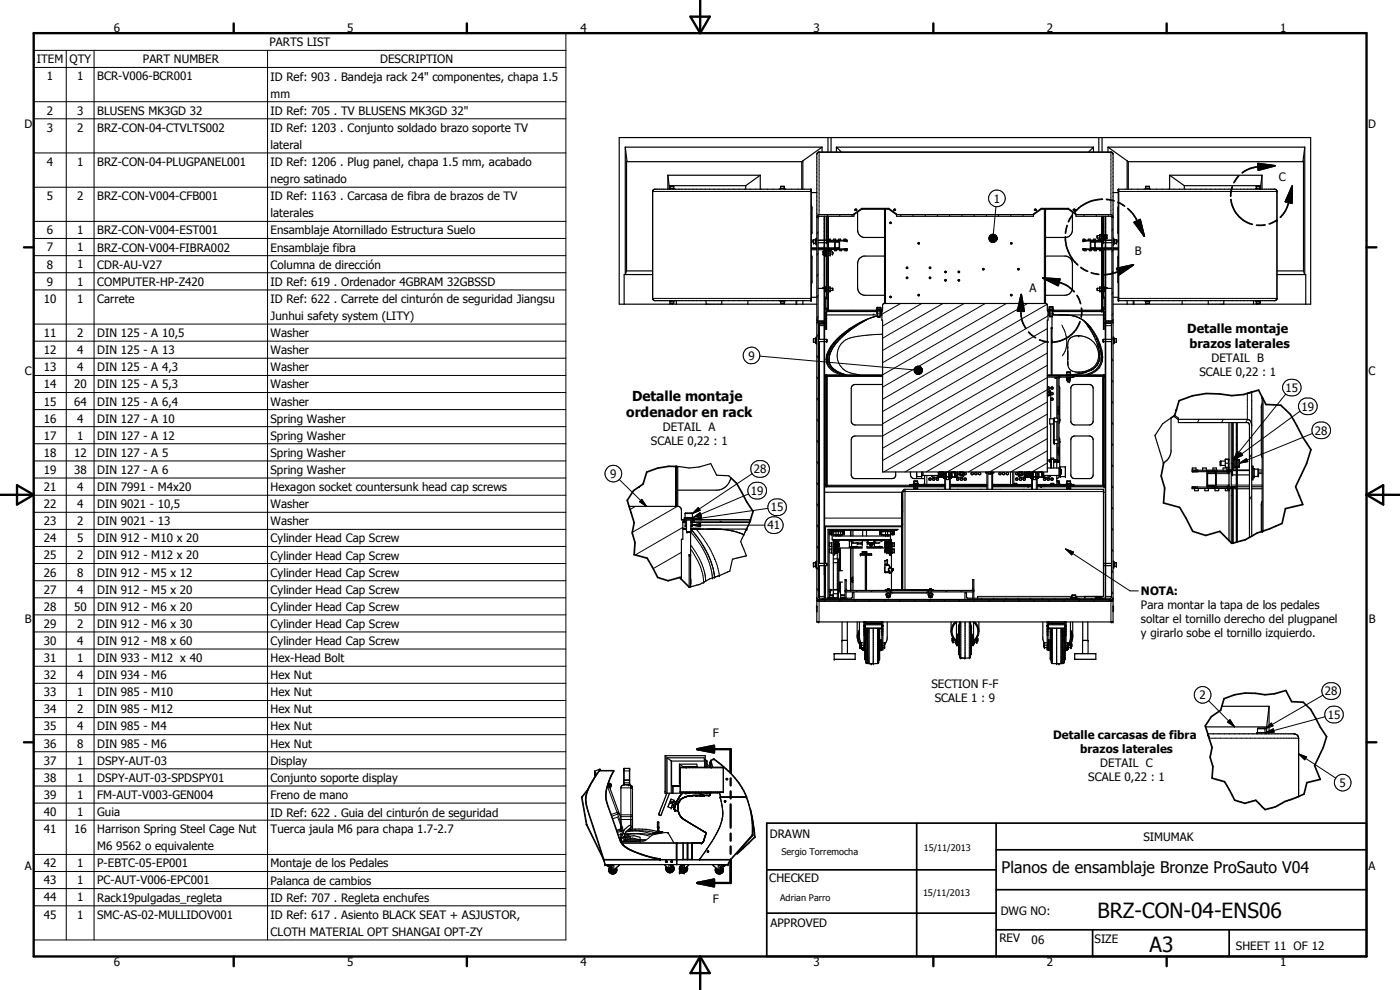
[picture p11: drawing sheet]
<svg xmlns="http://www.w3.org/2000/svg" width="420mm" height="297mm" viewBox="0 0 420 297" stroke-linecap="round" stroke-linejoin="round" font-family="sans-serif">
<defs><g id="words">
<g font-size="6.3">
<text x="329.4" y="275.4">BRZ-CON-04-ENS06</text>
<text x="345" y="285.6">A3</text>
</g>
<text font-size="4.8" x="300.6" y="261.8">Planos de ensamblaje Bronze ProSauto V04</text>
<g font-size="4.1">
<text x="187.9" y="125.1">ordenador en rack</text>
<text x="189.7" y="120.2">Detalle montaje</text>
</g>
<g font-size="3.8">
<text x="356.3" y="99.9">Detalle montaje</text>
<text x="356.9" y="104.4">brazos laterales</text>
</g>
<g font-size="3.5">
<text x="34.2" y="9.6">6</text>
<text x="104.2" y="9.6">5</text>
<text x="174.2" y="9.6">4</text>
<text x="244.2" y="9.6">3</text>
<text x="314.2" y="9.6">2</text>
<text x="384.2" y="9.6">1</text>
<text x="80.8" y="13.9">PARTS LIST</text>
<text x="11" y="19">ITEM</text>
<text x="20.8" y="19">QTY</text>
<text x="42.9" y="19">PART NUMBER</text>
<text x="114.1" y="19">DESCRIPTION</text>
<text x="14.1" y="24.1">1</text>
<text x="23.1" y="24.1">1</text>
<text x="29.2" y="24.1">BCR-V006-BCR001</text>
<text x="81.2" y="24.2">ID Ref: 903 . Bandeja rack 24&quot; componentes, chapa 1.5</text>
<text x="81.2" y="29.3">mm</text>
<text x="14.1" y="34.4">2</text>
<text x="23.1" y="34.4">3</text>
<text x="29.2" y="34.4">BLUSENS MK3GD 32</text>
<text x="81.2" y="34.5">ID Ref: 705 . TV BLUSENS MK3GD 32&quot;</text>
<text x="7.3" y="38.4">D</text>
<text x="14.1" y="39.5">3</text>
<text x="23.1" y="39.5">2</text>
<text x="29.2" y="39.5">BRZ-CON-04-CTVLTS002</text>
<text x="81.2" y="39.6">ID Ref: 1203 . Conjunto soldado brazo soporte TV</text>
<text x="410.6" y="38.4">D</text>
<text x="81.2" y="44.7">lateral</text>
<text x="14.1" y="49.8">4</text>
<text x="23.1" y="49.8">1</text>
<text x="29.2" y="49.8">BRZ-CON-04-PLUGPANEL001</text>
<text x="81.2" y="49.8">ID Ref: 1206 . Plug panel, chapa 1.5 mm, acabado</text>
<text x="81.2" y="54.9">negro satinado</text>
<text x="383.8" y="54.4">C</text>
<text x="14.1" y="60">5</text>
<text x="23.1" y="60.1">2</text>
<text x="29.2" y="60.1">BRZ-CON-V004-CFB001</text>
<text x="81.2" y="60.1">ID Ref: 1163 . Carcasa de fibra de brazos de TV</text>
<text x="81.2" y="65.2">laterales</text>
<text x="298.2" y="60.8">1</text>
<text x="14.1" y="70.3">6</text>
<text x="23.1" y="70.3">1</text>
<text x="29.2" y="70.3">BRZ-CON-V004-EST001</text>
<text x="81.2" y="70.4">Ensamblaje Atornillado Estructura Suelo</text>
<text x="14.1" y="75.4">7</text>
<text x="23.1" y="75.4">1</text>
<text x="29.2" y="75.5">BRZ-CON-V004-FIBRA002</text>
<text x="81.2" y="75.5">Ensamblaje fibra</text>
<text x="340.6" y="76.4">B</text>
<text x="14.1" y="80.6">8</text>
<text x="23.1" y="80.6">1</text>
<text x="29.2" y="80.6">CDR-AU-V27</text>
<text x="81.2" y="80.7">Columna de dirección</text>
<text x="14.1" y="85.7">9</text>
<text x="23.1" y="85.7">1</text>
<text x="29.2" y="85.7">COMPUTER-HP-Z420</text>
<text x="81.2" y="85.8">ID Ref: 619 . Ordenador 4GBRAM 32GBSSD</text>
<text x="308.9" y="87.5">A</text>
<text x="13.2" y="90.8">10</text>
<text x="23.1" y="90.8">1</text>
<text x="29.2" y="90.8">Carrete</text>
<text x="81.2" y="91">ID Ref: 622 . Carrete del cinturón de seguridad Jiangsu</text>
<text x="13.2" y="101.1">11</text>
<text x="23.1" y="101.1">2</text>
<text x="29.2" y="101.1">DIN 125 - A 10,5</text>
<text x="81.2" y="96.1">Junhui safety system (LITY)</text>
<text x="81.2" y="101.2">Washer</text>
<text x="13.2" y="106.3">12</text>
<text x="23.1" y="106.2">4</text>
<text x="29.2" y="106.3">DIN 125 - A 13</text>
<text x="81.2" y="106.3">Washer</text>
<text x="224.6" y="108">9</text>
<text x="7.4" y="112.6">C</text>
<text x="13.2" y="111.4">13</text>
<text x="23.1" y="111.4">4</text>
<text x="29.2" y="111.4">DIN 125 - A 4,3</text>
<text x="81.2" y="111.4">Washer</text>
<text x="359.9" y="112.9">SCALE 0,22 : 1</text>
<text x="363.6" y="108.7">DETAIL B</text>
<text x="410.7" y="112.6">C</text>
<text x="13.2" y="116.5">14</text>
<text x="22.2" y="116.5">20</text>
<text x="29.2" y="116.5">DIN 125 - A 5,3</text>
<text x="81.2" y="116.5">Washer</text>
<text x="385.8" y="117.6">15</text>
<text x="13.2" y="121.7">15</text>
<text x="22.2" y="121.7">64</text>
<text x="29.2" y="121.7">DIN 125 - A 6,4</text>
<text x="81.2" y="121.7">Washer</text>
<text x="390.6" y="123.2">19</text>
<text x="13.2" y="126.8">16</text>
<text x="13.2" y="131.9">17</text>
<text x="23.1" y="126.8">4</text>
<text x="23.1" y="131.9">1</text>
<text x="29.2" y="126.8">DIN 127 - A 10</text>
<text x="29.2" y="132">DIN 127 - A 12</text>
<text x="81.2" y="126.8">Spring Washer</text>
<text x="81.2" y="132">Spring Washer</text>
<text x="199" y="129.5">DETAIL A</text>
<text x="394.6" y="130.4">28</text>
<text x="13.2" y="137.1">18</text>
<text x="22.2" y="137.1">12</text>
<text x="29.2" y="137.1">DIN 127 - A 5</text>
<text x="81.2" y="137.1">Spring Washer</text>
<text x="195.4" y="133.6">SCALE 0,22 : 1</text>
<text x="13.2" y="142.2">19</text>
<text x="22.2" y="142.2">38</text>
<text x="29.2" y="142.2">DIN 127 - A 6</text>
<text x="81.2" y="142.2">Spring Washer</text>
<text x="183.1" y="143.4">9</text>
<text x="226.2" y="142">28</text>
<text x="13.2" y="147.3">21</text>
<text x="23.1" y="147.3">4</text>
<text x="29.2" y="147.3">DIN 7991 - M4x20</text>
<text x="81.2" y="147.4">Hexagon socket countersunk head cap screws</text>
<text x="225.4" y="148.5">19</text>
<text x="13.2" y="152.4">22</text>
<text x="23.1" y="152.4">4</text>
<text x="29.2" y="152.4">DIN 9021 - 10,5</text>
<text x="81.2" y="152.4">Washer</text>
<text x="231.3" y="153.5">15</text>
<text x="13.2" y="157.6">23</text>
<text x="23.1" y="157.6">2</text>
<text x="29.2" y="157.6">DIN 9021 - 13</text>
<text x="81.2" y="157.6">Washer</text>
<text x="230.4" y="158.8">41</text>
<text x="13.2" y="162.7">24</text>
<text x="13.2" y="167.9">25</text>
<text x="23.1" y="162.7">5</text>
<text x="23.1" y="167.9">2</text>
<text x="29.2" y="162.7">DIN 912 - M10 x 20</text>
<text x="29.2" y="167.9">DIN 912 - M12 x 20</text>
<text x="81.2" y="162.7">Cylinder Head Cap Screw</text>
<text x="81.2" y="167.9">Cylinder Head Cap Screw</text>
<text x="13.2" y="173">26</text>
<text x="23.1" y="173">8</text>
<text x="29.2" y="173">DIN 912 - M5 x 12</text>
<text x="81.2" y="173">Cylinder Head Cap Screw</text>
<text x="13.2" y="178.1">27</text>
<text x="23.1" y="178.1">4</text>
<text x="29.2" y="178.1">DIN 912 - M5 x 20</text>
<text x="81.2" y="178.1">Cylinder Head Cap Screw</text>
<text x="342.4" y="178.6">NOTA:</text>
<text x="13.2" y="183.3">28</text>
<text x="22.2" y="183.3">50</text>
<text x="29.2" y="183.3">DIN 912 - M6 x 20</text>
<text x="81.2" y="183.3">Cylinder Head Cap Screw</text>
<text x="342.4" y="182.8">Para montar la tapa de los pedales</text>
<text x="7.4" y="186.9">B</text>
<text x="13.2" y="188.4">29</text>
<text x="23.1" y="188.4">2</text>
<text x="29.2" y="188.4">DIN 912 - M6 x 30</text>
<text x="81.2" y="188.4">Cylinder Head Cap Screw</text>
<text x="342.4" y="186.9">soltar el tornillo derecho del plugpanel</text>
<text x="342.4" y="191.1">y girarlo sobe el tornillo izquierdo.</text>
<text x="410.8" y="186.9">B</text>
<text x="13.2" y="193.5">30</text>
<text x="23.1" y="193.5">4</text>
<text x="29.2" y="193.5">DIN 912 - M8 x 60</text>
<text x="81.2" y="193.5">Cylinder Head Cap Screw</text>
<text x="13.2" y="198.6">31</text>
<text x="13.2" y="203.8">32</text>
<text x="23.1" y="198.6">1</text>
<text x="23.1" y="203.8">4</text>
<text x="29.2" y="198.6">DIN 933 - M12 x 40</text>
<text x="29.2" y="203.8">DIN 934 - M6</text>
<text x="81.2" y="198.7">Hex-Head Bolt</text>
<text x="81.2" y="203.8">Hex Nut</text>
<text x="13.2" y="208.9">33</text>
<text x="23.1" y="208.9">1</text>
<text x="29.2" y="208.9">DIN 985 - M10</text>
<text x="81.2" y="208.9">Hex Nut</text>
<text x="279.5" y="206.3">SECTION F-F</text>
<text x="360" y="209.8">2</text>
<text x="397.6" y="208.7">28</text>
<text x="13.2" y="214">34</text>
<text x="23.1" y="214">2</text>
<text x="29.2" y="214">DIN 985 - M12</text>
<text x="81.2" y="214">Hex Nut</text>
<text x="280.5" y="210.5">SCALE 1 : 9</text>
<text x="398.5" y="215.7">15</text>
<text x="13.2" y="219.2">35</text>
<text x="23.1" y="219.1">4</text>
<text x="29.2" y="219.2">DIN 985 - M4</text>
<text x="81.2" y="219.1">Hex Nut</text>
<text x="213.9" y="221.3">F</text>
<text x="316" y="221.7">Detalle carcasas de fibra</text>
<text x="13.2" y="224.3">36</text>
<text x="23.1" y="224.3">8</text>
<text x="29.2" y="224.3">DIN 985 - M6</text>
<text x="81.2" y="224.3">Hex Nut</text>
<text x="324.2" y="225.8">brazos laterales</text>
<text x="13.2" y="229.4">37</text>
<text x="23.1" y="229.4">1</text>
<text x="29.2" y="229.4">DSPY-AUT-03</text>
<text x="81.2" y="229.5">Display</text>
<text x="330.2" y="230">DETAIL C</text>
<text x="13.2" y="234.6">38</text>
<text x="13.2" y="239.7">39</text>
<text x="23.1" y="234.6">1</text>
<text x="23.1" y="239.7">1</text>
<text x="29.2" y="234.6">DSPY-AUT-03-SPDSPY01</text>
<text x="29.2" y="239.7">FM-AUT-V003-GEN004</text>
<text x="81.2" y="234.6">Conjunto soporte display</text>
<text x="81.2" y="239.7">Freno de mano</text>
<text x="326.6" y="234.2">SCALE 0,22 : 1</text>
<text x="402" y="236.1">5</text>
<text x="13.2" y="244.9">40</text>
<text x="23.1" y="244.8">1</text>
<text x="29.2" y="244.9">Guia</text>
<text x="81.2" y="245">ID Ref: 622 . Guia del cinturón de seguridad</text>
<text x="13.2" y="249.9">41</text>
<text x="22.2" y="250">16</text>
<text x="29.2" y="250">Harrison Spring Steel Cage Nut</text>
<text x="81.2" y="250">Tuerca jaula M6 para chapa 1.7-2.7</text>
<text x="231" y="251.5">DRAWN</text>
<text x="29.2" y="255.1">M6 9562 o equivalente</text>
<text x="343.1" y="252.3">SIMUMAK</text>
<text x="7.4" y="261.1">A</text>
<text x="13.2" y="260.2">42</text>
<text x="23.1" y="260.2">1</text>
<text x="29.2" y="260.2">P-EBTC-05-EP001</text>
<text x="81.2" y="260.3">Montaje de los Pedales</text>
<text x="410.7" y="261.1">A</text>
<text x="13.2" y="265.3">43</text>
<text x="23.1" y="265.3">1</text>
<text x="29.2" y="265.3">PC-AUT-V006-EPC001</text>
<text x="81.2" y="265.4">Palanca de cambios</text>
<text x="230.9" y="264.6">CHECKED</text>
<text x="13.2" y="270.5">44</text>
<text x="13.2" y="275.6">45</text>
<text x="23.1" y="270.5">1</text>
<text x="23.1" y="275.6">1</text>
<text x="29.2" y="270.5">Rack19pulgadas_regleta</text>
<text x="29.2" y="275.6">SMC-AS-02-MULLIDOV001</text>
<text x="81.2" y="270.6">ID Ref: 707 . Regleta enchufes</text>
<text x="81.2" y="275.7">ID Ref: 617 . Asiento BLACK SEAT + ASJUSTOR,</text>
<text x="213.9" y="270.9">F</text>
<text x="300.3" y="274.5">DWG NO:</text>
<text x="81.2" y="280.8">CLOTH MATERIAL OPT SHANGAI OPT-ZY</text>
<text x="231.3" y="278.3">APPROVED</text>
<text x="299.9" y="282.6">REV</text>
<text x="309.6" y="283.3">06</text>
<text x="328.5" y="283.1">SIZE</text>
<text x="370.9" y="285.1">SHEET 11 OF 12</text>
<text x="34.2" y="289.9">6</text>
<text x="104.2" y="289.9">5</text>
<text x="174.2" y="289.9">4</text>
<text x="244.2" y="289.9">3</text>
<text x="314.2" y="289.9">2</text>
<text x="384.2" y="289.9">1</text>
</g>
<g font-size="2.7">
<text x="234.5" y="256.6">Sergio Torremocha</text>
<text x="277.2" y="255.3">15/11/2013</text>
<text x="277" y="268.7">15/11/2013</text>
<text x="234.1" y="270.3">Adrian Parro</text>
</g>
</g></defs>
<g fill="none" stroke="#000" stroke-width=".3">
<path d="M10.1 9.9h159.7v272.1h-159.7zM10.1 15.1h159.7M19.9 15.1v266.9M28.2 15.1v266.9M80.3 15.1v266.9M10.1 20.2h159.7M10.1 30.5h159.7M10.1 35.6h159.7M10.1 45.9h159.7M10.1 56.2h159.7M195.9 57.4h.1M195.9 57.4h47.6"/>
<path d="M195.9 57.4v32.1M196.6 56.8l-.4 .1-.3 .5M201.1 56h1.1M234.3 56h1.1M235.4 56h.1M243.4 56.8h.1M243.4 56.8v33.4M243.5 57.4h.1M245.1 46.3l.5-.6h87.9l.5 .6M245.8 45.6h.1M245.8 45.6v18.8M333.4 45.6h.1"/>
<path d="M333.4 45.6v18.8M335.6 57.4h47.6M335.7 56.8h.1M335.7 56.8v33.4M343.8 56h1.2M377 56h1.1M378.1 56h.1M382.5 56.8l.5 .1 .2 .4v32.4l-.7 .5M383.2 57.4h.1M10.1 66.4h159.7M10.1 71.5h159.7M10.1 76.7h159.7"/>
<path d="M243.5 74.3h1.6M243.5 72.6h.6M244.2 73h.1M244.2 71.9v1.1M245.5 74.3h1.9M245.5 69.6l-.4 .6M245.5 75.9l-.4 .6M247.1 75.4v1.1M247.4 78l.1 .1M247.5 74.3h.8M248 64.9v7.2M248 74.8v.5"/>
<path d="M248 76.6v9.5M248.1 71h.2M248.1 75.9h.2M248.1 72.6h.2M248.5 64.4l-.3 .5M248.6 74.3h1.9M248.6 72.6h1.9M250.4 72.1v.2M250.4 74.7v.2M250.6 74.3h1.3M250.6 72.6h1.3M251.9 72.1v.2"/>
<path d="M251.9 74.7v.2M252.2 64.4l-.3 .5M253.7 72.1v.2M253.7 74.7v.2M255.9 64.4l-.3 .5M256.9 62.7v.3M265.8 62.8v28.3M268.6 62.7v.3M270.5 64.4l-.3 .5M274.1 64.4l-.2 .5M277.8 64.4l-.2 .5M281.5 64.4l-.3 .5"/>
<path d="M285.1 64.4l-.2 .5M288.8 64.4l-.2 .5M292.5 64.4l-.3 .5M296.2 64.4l-.3 .5M296.7 71.4l2.5 .1-2.5 .1zM296.7 71.6l2.5-.1-2.4 .4zM296.7 71.5h2.5M296.8 71.1l2.4 .4-2.5-.1zM296.8 71.9l2.4-.4-2.3 .6zM296.9 70.9l2.3 .6-2.4-.4zM296.9 72.1l2.3-.6-2.1 .9zM297.1 70.7l.2-.2 1.9 1z"/>
<path d="M297.1 70.7l2.1 .8-2.3-.6zM297.1 72.4l2.1-.9-1.9 1.1zM297.3 70.5l.2-.1 1.7 1.1zM297.3 72.6l1.9-1.1-1.7 1.2zM297.5 70.4l.3-.1 1.4 1.2zM297.5 72.7l1.7-1.2-1.4 1.2zM297.8 70.3h.3l1.1 1.2zM297.8 72.7l1.4-1.2-1.1 1.3zM298.1 70.3h.2l.9 1.2zM298.3 70.3l.9 1.2zM298.6 70.4l.6 1.1zM298.8 70.6l.4 .9z"/>
<path d="M298.9 62l-.8 8.3M299 70.7l.2 .8zM299.1 71l.1 .5zM299.2 71.5l-1.1 1.3zM299.2 71.5l-.9 1.2zM299.2 71.5l-.6 1.1zM299.2 71.5l-.4 .9zM299.2 71.5l-.2 .8zM299.2 71.5l-.1 .6zM299.2 71.5v.3zM299.8 64.4l-.3 .5M303.5 64.4l-.3 .5"/>
<path d="M307.2 64.4l-.3 .5M310.8 62.7v.3M313.4 62.8v28.3M322.5 62.7v.3M325.5 72.1v.2M325.5 74.7v.2M325.5 64.4l-.3 .5M327.3 72.1v.2M327.3 74.7v.2M327.4 74.3h1.2M327.4 72.6h1.2M328.7 74.3h1.9"/>
<path d="M328.7 72.6h1.9M328.8 72.1v.2M328.8 74.7v.2M329.1 64.4l-.2 .5M330.9 71h.3M330.9 75.9h.3M330.9 74.3h.8M330.9 72.6h.2M331.2 64.9v5.5M331.2 71.7v.4M331.2 74.8v11.3M331.8 74.3h1.9"/>
<path d="M331.8 78.8l-.1 .2M332.1 70.5v1.1M332.8 64.4l-.2 .5M334 74.3h1.6M334 68.6l-.3 .6M334 75l-.3 .6M335 73h.1M335 71.9v1.1M335.1 72.6h.5M10.1 87h159.7M10.1 81.8h159.7M10.1 97.2h159.7"/>
<path d="M195.9 89.5h.1M195.9 89.5h47.6M195.9 89.5l.1 .5 .6 .2M201.1 91h1.1M234.3 91h1.1M235.4 91h.1M243.4 90.2h.1M243.5 89.5h.1M245.5 82.3l-.4 .6M245.5 88.6l-.4 .6M245.5 95l-.4 .6M245.6 97.6l1.8 .1"/>
<path d="M245.6 97.4h.1M245.6 97.4l1.8 .1M245.9 97v4.8M246.7 96.6l.2 .4M247.1 86.3h.1M247.1 86.3v.2M247.4 95.9l.1 .2M247.4 91.4l.1 .2M247.4 87l.1 .1M247.4 82.5l.1 .1M247.8 96.8h.3M247.8 95.7h.3"/>
<path d="M247.8 97.9l.3 .1M248 87.5v1.7M248.1 87h.2M248.3 92.9h.3M248.7 93h14.4M249.3 93.3l.4 .2M254 99.5h.1M254 99.5l-2.6 2.2M255.6 93.3l.4 .2M262 93.3l.4 .2M263.2 92.3h.1M263.2 92.3h1.1"/>
<path d="M263.2 93.9l.2 .1M263.3 93.1l-.3 .2M263.3 93.1h.1M263.4 94.7a25.5 25.5 0 0 0-14.3 9.6 4.8 4.8 0 0 0 1.1 7.2l2.1 1M264.1 93.6l.3 .3M264.3 92.3h.1M264.3 93.3l.3 .2M264.4 93.7v.1M264.4 93h.5M264.7 94.5l-.6 .1M270.3 91.1l-5.6 3.2M276.6 91.1l-11.7 6.7"/>
<path d="M283 91.1l-18.1 10.4M287.9 81.4v.4M287.9 83.9v.3M289.3 91.1l-24.4 14.1M295.7 91.1l-30.8 17.7M302 91.1l-37.1 21.4M308.4 91.1l-43.5 25.1M314.2 91.3l-49.3 28.5M314.3 93h.5M314.3 98.6l-49.4 28.6M314.5 94.8l-49.6 28.7M314.6 93.3l.3 .2"/>
<path d="M314.9 92.1h1.1M315 94v.1M315.1 93.6l-.2 .3M315.5 98.6h.2M315.9 94v.1M316 93.9l-.2 .1M316.1 93h14.4M316.2 93.1l-.3 .2M317.7 94.5h2a10 10 0 0 1 9.3 6.2 14.9 14.9 0 0 1 1.9 6.7l-.1 .8M318.7 97.5a8.4 8.4 0 0 1 .1 9.3M319.1 93.3l.4 .2M325.5 93.3l.4 .2"/>
<path d="M326.6 97.9h.1M326.6 97.9l1.3 2.1M330.6 92.9h.3M330.9 87h.3M331.2 96.8h.2M331.2 95.7h.2M331.2 97.9l.2 .1M331.2 87.5v1.7M331.8 97.7h1.8M331.8 85.2l-.1 .2M331.8 91.5l-.1 .2M331.8 97.9l-.1 .2"/>
<path d="M332.1 86.3h.1M332.1 86.3v.2M332.8 96.3l-.2 .3M334 81.3l-.3 .6M334 87.7l-.3 .6M334 94l-.3 .6M335.6 89.5h47.6M335.7 90.2h.1M343.8 91h1.2M377 91h1.1M378.1 91h.1M383.2 89.5h.1"/>
<path d="M10.1 102.4h159.7M10.1 107.5h159.7M10.1 112.6h159.7M10.1 117.8h159.7M228 106.8l46.4 4.2M244.2 101.6v1.1M245.1 119.4l.5 .8M245.1 113.1l.5 .7M245.1 106.7l.5 .8M245.1 100.4l.5 .7M245.9 102.5v66.5M247.4 118.4l.1 .1"/>
<path d="M247.4 113.9l.1 .1M247.4 109.4l.1 .1M247.4 104.9l.1 .1M247.4 100.5h.1M247.8 113.2h.3M248.1 112.5v.2M248.4 107.1h-.1M248.8 105.5h.1M248.8 105.5l-.4 1.2-.1 1.2M249.2 104.7h.1M251.4 101.8l-1.8 2.1-.8 1.6M251.4 101.7v.1"/>
<path d="M254 111.4h.1M254.1 111.4l2 .7 2.2 .4M264.9 100.3l-5.8 .4a9 9 0 0 0-6.7 2.5 5.6 5.6 0 0 0 1.6 8.2M264.9 112.9h-16.6v32.7h24.7M274.4 111l2.4 .1-2.4 .2zM274.4 111.3l2.4-.2-2.4 .4zM274.4 111.1h2.4M274.4 110.7l2.4 .4-2.4-.1zM274.4 111.5l2.4-.4-2.3 .7zM274.5 110.4l2.3 .7-2.4-.4zM274.5 111.8l2.3-.7-2.2 .8zM274.6 110.2l.3-.1 1.9 1z"/>
<path d="M274.6 110.2l2.2 .9-2.3-.7zM274.6 111.9l2.2-.8-1.9 1zM274.9 110.1l.2-.2 1.7 1.2zM274.9 112.1l1.9-1-1.7 1.2zM275.1 109.9h.3l1.4 1.2zM275.1 112.3l1.7-1.2-1.4 1.2zM275.4 109.9h.3l1.1 1.2zM275.4 112.3l1.4-1.2-1.1 1.3zM275.7 109.9h.2l.9 1.2zM275.9 109.9l.3 .1 .6 1.1zM276.2 110l.6 1.1zM276.4 110.2l.4 .9z"/>
<path d="M276.6 110.4l.2 .7zM276.7 110.6l.1 .5zM276.8 111.1l-.9 1.2-.2 .1zM276.8 111.1l-.9 1.2zM276.8 111.1l-.6 1.1zM276.8 111.1l-.4 1zM276.8 111.1l-.2 .7zM276.8 111.1l-.1 .5zM276.8 111.1v.3zM314.3 117.7l.4-.1a.49 .49 0 0 1 .3 .7 .49 .49 0 0 1-.7 .2M314.3 116.9l-42.7 24.7M314.3 113.3l-49.1 28.3"/>
<path d="M314.3 109.6l-49.4 28.6M314.3 105.9l-49.4 28.6M314.3 102.3l-49.4 28.5M317.1 113.5v11.9M320.2 111.7h1.1M320.5 104.1a2.89 2.89 0 0 1 .9-2.8l1.1-.5h1.7a5.9 5.9 0 0 1 5.4 4.5 4.6 4.6 0 0 1-1.9 5.1l-2.3 1.1-2 .2a2.66 2.66 0 0 1-2.9-2.2M320.5 104.4v.9M320.5 107.1v.3M320.5 107.6v.2M320.5 107.9v.5M321.3 111.7h.1M321.9 112.8v.4"/>
<path d="M322.3 112.9h8.6v32.7h-8.6M322.8 112.3h.1M322.8 112.3l-.7 .1M323.8 100.8h.1M324.1 111.6l-.1 .1M324.4 112.1h.1M324.6 112l-.2 .1M325.9 111.7h.1M325.9 111.7l-.5 .1M327.1 112l-1.3 .5M328.4 110.4l-1.2 .8M328.7 101.7h.1"/>
<path d="M329.1 101.5l.1 .2M329.1 101.5l.7 1.9M329.3 109.4h.1M329.3 103.2h.1M329.8 103.4h.1M329.8 108.2h.1M329.8 103.4l.2 .5M329.8 108.2l-.4 1.1M330 103.9h.1M330 103.9l.2 .6M330.2 104.5h.1M330.2 104.5l.2 .8"/>
<path d="M330.2 104.6l.2 .7M330.3 105l.1 .1M330.4 105.3l.1 2.1M330.5 107.3v.8M330.8 108.2h.1M330.8 108.2a5.5 5.5 0 0 1-4.1 4.3M330.9 106.5h.1M330.9 107.2h.1M330.9 107h.1M331.2 113.2h.2M331.2 112.5v.2M331.8 104.2l-.1 .2"/>
<path d="M331.8 110.6l-.1 .2M331.8 116.9l-.1 .2M333.6 113.9l.4 .7M333.6 107.5l.4 .8M333.6 101.2l.4 .7M335 101.6v1.1M374.3 118v7.8M379.1 119.7v39.6M385.5 114.7a2.75 2.75 0 0 1 3.6-.7 2.75 2.75 0 0 1 1.1 3.5 2.75 2.75 0 0 1-3.7 1.2 2.75 2.75 0 0 1-1.2-3.6zM385.9 118.2l-14 17.3M10.1 138.3h159.7M10.1 122.9h159.7"/>
<path d="M10.1 128h159.7M10.1 133.1h159.7M202.7 140v11.9M226.1 138.9a3.2 3.2 0 0 1 3.7-.3 2.62 2.62 0 0 1 .7 3.5 2.62 2.62 0 0 1-3.4 1 2.52 2.52 0 0 1-1-4.2zM245.1 138.5l.5 .7M245.1 132.1l.5 .8M245.1 125.8l.5 .7M247.4 136.4h.1M247.4 131.9l.1 .1M247.4 127.4l.1 .1M247.4 122.9l.1 .1M314.3 138.9l-4.6 2.7"/>
<path d="M314.3 135.3l-11 6.3M314.3 131.6l-17.3 10M314.3 127.9l-23.7 13.7M314.3 124.2l-30 17.4M314.3 120.6l-36.4 21M317.1 126.5v5.5M317.1 133.1v4.9M317.1 138.3v.4M317.5 138.3h.3M317.5 136.5h.3M317.5 134.3h.3M317.5 124.2h.3"/>
<path d="M317.5 122h.3M331.8 123.3l-.1 .2M331.8 129.6l-.1 .2M331.8 136l-.1 .2M333.6 139.3l.4 .7M333.6 132.9l.4 .8M333.6 126.6l.4 .7M333.6 120.2l.4 .8M359.9 125.8l-.5 1M367.1 125.8l-.5 1M369.5 139h.4M370.1 126.8v10.9"/>
<path d="M370.4 137.2l-.2 .5M370.5 137.3l-.3 .4M370.5 137.4l-.3 .3M371.4 135.4l.7 .6-1.9 1.7zM371.7 135.7l-.3-.3-.5 .8M371.8 137.9v2.2M372 139l2.1-1.4 .4 .9zM372.1 136.1l.3-.3 .5 .8-1 .5M372.4 135.8l.5 .8-2.2 1.1zM374.4 125.9l-.6 .9M375.7 136.2l-.7 1.2M390.2 123.4l-17.8 13"/>
<path d="M390.5 120.1a3.2 3.2 0 0 1 4 0 2.64 2.64 0 0 1 .3 3.4 2.64 2.64 0 0 1-3.4 .8 2.52 2.52 0 0 1-.9-4.2zM393.9 130l-21.9 9M394.2 127.6l.9-.7a3.1 3.1 0 0 1 2.8 0 2.57 2.57 0 0 1 1.2 3.3 2.57 2.57 0 0 1-3.3 1.4 2.51 2.51 0 0 1-1.6-4zM10.1 143.4h159.7M10.1 148.6h159.7M10.1 153.7h159.7M10.1 158.8h159.7M185.8 143.8l8.2 8.1M190.7 151.9l-1.6 1M191.8 146h.1M191.9 146h.1M192.6 149.8l1.4 2.1-2.1-1.4z"/>
<path d="M203.3 151.9l-13.5 7.8M204.5 155.9h.9M204.9 158.2l-14.2 8.3M205.1 156.4l.5 .3M205.6 154.1h2.2M206 157.5l-.4 .4M207.3 159.6a25.5 25.5 0 0 1 6.3 12.1l.2 1.7M207.3 158.9a29.2 29.2 0 0 1 4.7 6.7l.3 .5M207.4 158.7a28.2 28.2 0 0 1 6.3 10.8l.7 3.7-.9-4.4-1.1-2.7M207.6 157.9h-.1M207.7 157.6l2.6-.5v.9zM207.7 157.1l-.4 .4"/>
<path d="M207.7 157.6h21.8M208 155.3l2.1-1.5 .4 1zM208 155.8l2.4-.9 .2 1.1zM208 155.9h17.2M208 155.8h.4M208.1 155.2v.1M208.3 155.7l-.3 .1M208.4 156.3h-.2M208.9 158.7a28.3 28.3 0 0 1 7 14M208.9 154.7l1.2-.9 .4 1h-.2M209.6 152.3l.5 .8-2.3 1zM210.5 155.3l.1 .7-1.4-.1"/>
<path d="M211.1 158.7l5.1 .1a21.3 21.3 0 0 1 7.1 1.6M216.1 156.3l.7 .5M224.7 148.2l-15 6.4M225.2 145.4a2.74 2.74 0 0 1 3.7-.3 2.74 2.74 0 0 1 .6 3.7 2.77 2.77 0 0 1-3.6 .7 2.77 2.77 0 0 1-1.1-3.5zM225.8 142.1l-18 12M230.1 156a2.92 2.92 0 0 1 4.1-.3 2.59 2.59 0 0 1 .3 3.4 2.59 2.59 0 0 1-3.2 .8 2.45 2.45 0 0 1-1.2-3.9zM230.5 152.5l-20.5 3M231 150.6a2.81 2.81 0 0 1 3.3-.8 2.81 2.81 0 0 1 1.7 2.9 2.55 2.55 0 0 1-2.1 2 2.77 2.77 0 0 1-3.4-2v-1.1zM245.1 157.5l.5 .8M245.1 151.2l.5 .7M245.1 144.8l.5 .8M247.4 158.8l.1 .1"/>
<path d="M247.4 154.3l.1 .1M247.4 149.8l.1 .1M247.4 145.3l.1 .2M247.4 140.8l.1 .2M247.5 155.4h23.1M247.8 145.4h.3M248.1 145.8v.2M250.2 159.3h2.1M250.2 159.5h2.1M252.3 159.6h.4M264.6 159.6h.5M265.1 159.3h2"/>
<path d="M265.1 159.5h2M270.7 150.2h.2M270.9 147.7v9.8M270.9 147.5h60.3M271.6 146.8v30.1M273.4 145.4v.3M274.3 144.4h1.1M275.4 144.4h.1M277.1 141.6v1.1M278.2 142.7v2.7M281.3 142.7v.5M281.6 142.7h.3"/>
<path d="M282.1 141.6v.3M283.2 142.3h.3M283.2 143.5h.3M283.2 143h.3M283.8 141.6v.3M283.8 142.8v4M284.9 141.6v.3M284.9 142.8v4M285.2 142.3h.3M285.2 143.5h.3M285.2 143h.3M286.5 143h.1"/>
<path d="M286.5 141.6v1.4M286.7 141.6v.5M286.8 142.7h.4M287.5 142.3v.9M295.9 141.9h.3M296.5 141.6v5.2M297.6 141.6v5.2M297.9 141.9h.3M303.3 141.6v3.8M304.3 141.6v3.4M307 145.4v.3M307.3 142.3v.9"/>
<path d="M307.7 142.7h.2M307.8 145.4v.3M308.2 141.6v.3M308.4 145.8v.2M308.8 145.8v.2M309.3 143.5h.3M309.3 143h.3M309.3 142.4h.3M309.9 141.6v.3M309.9 142.8v4M311 141.6v.3M311 142.8v4"/>
<path d="M311.3 143.5h.3M311.3 143h.3M311.3 142.4h.3M312.3 145.8v.2M312.6 141.6h.1M312.6 141.6v1.5M312.7 141.6v.5M312.7 145.8v.2M312.9 142.7h.3M313.2 145.4v.3M313.6 142.7v.5M313.9 145.4v.3"/>
<path d="M317.1 144.3v1.1M317.5 144.8h.3M317.8 140.4v2.3M320.2 144.4h1.1M321.3 144.4h.1M321.9 145.4v.3M331.2 145.4h.2M331.2 145.8v.2M331.8 142.3l-.1 .2M331.8 148.7l-.1 .2M331.8 155l-.1 .2M333.6 158.3l.4 .8"/>
<path d="M333.6 152l.4 .7M333.6 145.6l.4 .8M358.7 141.1v.4M358.7 146.1v.5M362.2 141.1v.4M362.2 146.1v.5M362.4 145.5h2.4M362.4 142.1h2.4M365 145.5h3.8M365 142.1h3.8M365.3 141.1v.4M365.3 146.1v.5"/>
<path d="M369.5 145.5h1.5M369.5 148.7h.4M369.5 142.1h.3M370.1 140.3v.8M370.1 146.5v16.4M371.3 145.5h3.7M371.3 156.4l-.3 .4M371.8 140.1h.1M375.7 145.5h3.1M375.7 148.8l-.7 1.1M377.6 140.8h.1M377.6 140.8v2.2"/>
<path d="M377.7 142.1h1.1M10.1 179.4h159.7M10.1 164h159.7M10.1 169.1h159.7M10.1 174.2h159.7M204.5 173l-.5 .3M204.5 165.7l-8.5 4.9M206.8 166.9h.5M207.3 163.5a18.6 18.6 0 0 1 4.5 10.9M207.3 164.8l.8 1.1a17.6 17.6 0 0 1 3 8.1v.7M214.4 167.6h.1M244.2 169.9h.1"/>
<path d="M244.2 168.8h.1M244.2 168.8v1.1M245.1 179.6h.1M245.1 176.6l.5 .7M245.1 170.2l.5 .8M245.1 163.9l.5 .7M245.8 179.9v.2M245.9 169.7v9.8M246.8 179.5l.3 .4M247.4 178.9h-1.5l-.3 .3M247.4 163.3l.1 .1M247.4 172.3l.1 .1"/>
<path d="M247.4 167.8l.1 .1M249 178.6h.1M249 178.6h1.1M249 162.9v1.1M249 164.7v1.2M249.8 162h.3M249.8 161.8h.3M250.1 166.4h.2M250.1 164.1h.2M250.1 163.9h.2M250.1 162.3h.2M250.2 160.5h2.1"/>
<path d="M250.5 179.5l.3 .4M250.9 160.7h.7M250.9 160.7h.1M251 164.6h.1M251.3 160.5v.2M251.3 164.8v.2M251.3 165.6v2.1M251.3 168.8v8.1M251.3 178.1v1.3l.3-.2M251.4 164.6h-.4M252.3 164.4v6.8M252.3 174.7v4.7"/>
<path d="M252.4 178.6h1.1M252.7 160.4h-.4v.4M253.6 174l.3 .4M253.9 177.6v1.9M254.2 179.5l.2 .4M255.6 164.1v.2M256.3 179.8h33.3M256.7 177.2l.5 .4M258.8 163.5h.1M261.2 163.5h.4M261.3 177.2l.4 .4M264.6 160.4h.5"/>
<path d="M265.1 160.5h2M265.7 177.2l.5 .4M265.8 160.7h-.1M265.8 160.7h.7M265.9 164.6h.1M265.9 164.6h.4M266.1 178.9a.6 .6 0 0 1 .5-.4 .6 .6 0 0 1 .6 .4M266.2 178.7a.45 .45 0 0 1 .6-.1 .45 .45 0 0 1 .2 .6 .45 .45 0 0 1-.6 .1 .45 .45 0 0 1-.2-.6zM266.5 160.7h.1M266.7 170.6v.6M266.8 161.9v.9M266.8 164.1v.3"/>
<path d="M267 166.4h.2M267 164.1h.2M267 163.9h.2M267 162.3h.2M267.2 176.9l.4 .3M267.2 162h.3M267.2 161.8h.3M267.8 177.7v.2M268.3 162.9v1.1M268.3 164.7v1.2M273.5 176.9l.5 .3M278.1 177.7v.2"/>
<path d="M278.7 178.9a.6 .6 0 0 1 .6-.4 .6 .6 0 0 1 .5 .4M278.8 178.9a.5 .5 0 0 1 .5-.3 .5 .5 0 0 1 .4 .5l-.5 .2zM279.2 177.2l.4 .4M279.9 176.9l.3 .2M283.7 177.2l.4 .4M288.2 177.2l.4 .4M289.9 177.8l.2 .3M290.9 179.5l.2 .4M291.9 177.6v1.9M291.9 176.4l.4 .4M293.4 178.9h28.3M294.5 179.5l.3 .4"/>
<path d="M298.1 179.5l.3 .4M301.8 179.5l.3 .4M305.5 179.5l.3 .4M309.1 179.5l.3 .4M312.8 179.5l.3 .4M316.5 179.5l.3 .4M319.8 164.7l2.4 1-.6 .8zM319.8 164.7l19.3 12.6h2.5M320.2 179.5l.2 .4M321.7 178.6h.1M321.7 178.6h1.1M322.8 178.9h2.8"/>
<path d="M323.8 179.5l.3 .4M327.5 179.5l.2 .4M331.2 179.5l.2 .4M331.8 178.9h1.8M331.8 161.4l-.1 .2M331.8 167.7l-.1 .2M333.4 179.9v.2M333.6 177.4l.4 .7M333.6 171l.4 .8M333.6 164.7l.4 .7M334 179.6h.1M335 168.8h.1"/>
<path d="M335 169.9h.1M335 168.8v1.1M10.1 184.5h159.7M10.1 189.6h159.7M10.1 194.7h159.7M10.1 199.9h159.7M245.1 183.3h.1M245.1 180.3l.7 .1v6.2M245.1 181.9v1.4M247.7 180.1l-.4 .3M252.2 180.1l-.4 .3M256.7 180.1l-.4 .3"/>
<path d="M259.3 186.6h.4M259.3 188.9h.2M259.3 189.4h.2M259.3 190.6h.2M259.3 193.6h.2M259.5 188.5h5.1M259.7 197.9h.1M259.7 189.3v2.7M259.7 195.2v2.7M259.7 186.6h4.9M259.9 188.5v3.5M259.9 195.2v3.6"/>
<path d="M260.2 188.5v3.4M260.2 195.3v3.8M260.3 197.9h.1M260.3 189.3v8.6M260.5 188.5v10.3M260.8 188.5v10.6M261 187.1h2.2M261.1 180.1l-.3 .3M263.3 188.5v10.6M263.7 188.5v10.3M263.9 197.9h.1M263.9 189.3v8.6"/>
<path d="M264.6 186.6h.4M264.7 188.9h.3M264.7 189.4h.3M264.7 190.6h.3M264.7 193.6h.3M265.6 180.1l-.3 .3M270.1 180.1l-.3 .3M274.6 180.1l-.3 .3M279.1 180.1l-.3 .3M283.6 180.1l-.3 .3M287.8 187.6v.1M287.8 196.1v.1"/>
<path d="M287.9 187.6v8.6M288 197.1h.1M288 186.7v.9M288 196.2v.9M288.1 197.1h.1M288.1 186.7v10.4M288.1 180.1l-.4 .3M288.3 197.4h.1M288.4 197.4h.1M288.4 186.6v10.8M290.9 197.4h.1M290.9 186.6v10.8"/>
<path d="M291.2 197.1h.1M291.2 186.7v10.4M291.4 187.6v8.6M292.6 180.1l-.3 .3M297.1 180.1l-.4 .3M301.6 180.1l-.4 .3M306 180.1l-.3 .3M310.5 180.1l-.3 .3M314.3 186.6h.4M314.3 188.9h.2M314.3 189.4h.2M314.3 190.6h.2"/>
<path d="M314.3 193.6h.2M314.7 186.6h4.9M314.7 188.5h4.9M315 180.1l-.3 .3M315.3 197.9h.1M315.3 189.3v8.6M315.5 188.5v10.3M315.8 188.5v10.6M316 187.1h2.2M318.4 188.5v10.6M318.7 188.5v10.3M318.9 197.9h.1"/>
<path d="M318.9 189.3v8.6M319.1 188.5v3.4M319.1 195.3v3.8M319.4 188.5v3.5M319.4 195.2v3.6M319.5 180.1l-.3 .3M319.6 197.9h.1M319.6 189.3v2.7M319.6 195.2v2.7M319.6 186.6h.3M319.6 188.9h.3M319.6 189.4h.3"/>
<path d="M319.6 190.6h.3M319.6 193.6h.3M324 180.1l-.3 .3M328.5 180.1l-.3 .3M333 180.1l-.4 .3M334 180.3l-.6 .1v6.2M334.1 183.3h.1M334.1 181.9v1.4M10.1 205h159.7M10.1 210.2h159.7M10.1 215.3h159.7M362.7 210.2l7.8 7.9"/>
<path d="M368.4 216.7l.7-.8 1.4 2.2zM369.1 215.9l1.4 2.2-2.1-1.4zM377.4 218.7h2.2M379.6 218.7l1.9-1.7 .5 .8zM379.8 219.8l2.3-1.1 .3 1zM397 208.6l-17.4 10.1M397.5 205.5l.3-.2a3.2 3.2 0 0 1 3.7 .2 2.64 2.64 0 0 1 .3 3.4 2.64 2.64 0 0 1-3.3 .8 2.52 2.52 0 0 1-1-4.2zM397.7 215.1l-17.9 4.7M398.1 212.9a2.79 2.79 0 0 1 3.5-.9 2.79 2.79 0 0 1 1.4 3.3 2.76 2.76 0 0 1-3.6 1.5 2.76 2.76 0 0 1-1.5-3.7zM10.1 235.8h159.7M10.1 220.4h159.7M10.1 225.6h159.7"/>
<path d="M10.1 230.7h159.7M174.6 239.1h.1M174.6 239.1l.1 .1M174.7 239.2h.1M174.7 239.2l-.2 .1M174.7 239.2l1.4 8.2M176.3 237.1l-1.6 2.1M176.5 236.7h.1M178.5 232.2l.2 .6M178.5 231.4l.3 .7M178.7 232.1h.1M178.8 232.1h-.1"/>
<path d="M178.8 232.1l.1 .4M179.4 231.9l-.6 .2M179.8 231.3h.1M179.9 231.2h.1M179.9 231.3a16.8 16.8 0 0 0-4 8.3l.4 3.1 5 15.3M179.9 231.2v.1M179.9 231.3h4.2M180 230.8l.2 .4M182.3 236h.1M182.3 236l.1 .1M182.4 236.2l2.8 7.6M182.4 236.1v.1"/>
<path d="M182.4 236.1l-.2 .1M182.4 235.5l.2 .1M182.5 236.1h-.1M182.6 236.1l-.2 .1M182.7 235.8h.1M182.7 235.8l-.4 .2M182.8 236h.1M182.8 236l-.3 .1M182.9 236.1h-.3M184.1 231.2h.1M184.1 231.3l-.8 1.5a11.2 11.2 0 0 0-.9 9.1l3 8.5a6.6 6.6 0 0 0 5 5.3l3.2 1.1 4.3 1.1h-16.8M184.1 231.3l.1 .1"/>
<path d="M184.1 231.2v.1M186.3 236.4h3.5M187.2 234.9h.1M187.2 231.3h.1M187.2 234h.1M187.2 231.3h1.8M187.2 234.9h1.8M187.2 234.1h1.8M187.2 235.3l.1 .1M187.2 234h1.8M187.3 235.4h.1M187.3 230.5h.1"/>
<path d="M187.3 230.5v4.9M187.3 235.4h1.6M188.6 235.5l.5 .1M188.8 235.5l.3 .3M188.9 235.4h.1M188.9 230.5h.1M188.9 230.5v4.9M189 235.3l-.1 .1M189.1 235.8l.2 .4M189.3 236.2v11.6M189.3 236.4l.5 .1M189.3 235.6l-.2 .2"/>
<path d="M189.3 236.2h.5M189.4 235.8l.2 .2M189.8 236.5h.1M203.5 239.8h.1M203.7 239.5h.1M203.8 239.3h.1M204.1 230.4h.1M204.1 237.6h.1M204.1 230.4h13M204.1 237.6h13M204.2 240h.1M204.2 230.2h.1"/>
<path d="M204.2 237.7h.1M204.2 230.2v7.5M204.5 238v.3M204.6 238.2h.1M204.7 238h.1M205.7 237.9h.1M205.7 230h.1M205.7 237.9h.2M205.7 230h.2M207.9 238.7h.1M207.9 238.7a5.2 5.2 0 0 0-3.9 1.5M208.2 238.7h.5"/>
<path d="M208.7 238.7h.1M208.9 238.7h.1M208.9 238.7h.2M209.1 238.7h.1M209.3 238.7h.1M209.3 238.7h.2M209.5 238.7h.1M209.7 238.7h.1M209.8 238.7h.1M210 238.7h.1M210 238.7h.2M210.2 238.7h.1"/>
<path d="M210.3 238.7h.1M210.3 238.7h.2M210.5 238.7h.1M210.6 238.7h.1M210.7 238.7h.1M210.8 238.7h.1M211 238.7h.1M211.1 238.7h.1M211.2 238.7h.1M211.3 238.7h.1M211.4 238.7h.1M212 237.9h.2"/>
<path d="M212 230h.2M213.3 228.1h.1M213.3 228.1l.1 .2M213.4 228.3l.5 1.9M213.4 228.3h-.2M214.1 227.7h.1M214.1 227.7l.1 .1M214.2 227.8a26.6 26.6 0 0 1 9.7 11.2M214.2 227.8l-.8 .5M214.3 227.7l-.1 .1M216 237.7l.3 1.3M216.1 239.3h7.8"/>
<path d="M216.2 239.1h.1M216.2 239.3h.1M216.2 239.2h.1M216.2 239.2v.1M216.2 239.3a12.7 12.7 0 0 1-1.9 12.2l-4.3 6.4M216.3 239l-.1 .1M216.3 239h7.7M216.3 239v.2M216.9 230.2l.2 .1v7.4h-.2M217.1 237.6h.1M217.1 230.4h.1M218 233.7l.3 .1z"/>
<path d="M223.9 239.2h.1M223.9 239v.3M223.9 239.3a25.9 25.9 0 0 1 1.8 11.2M224 239.2h.1M224 239.2l-.1 .1M224.1 239h.1M224.1 239h-.1M224.1 239.2h.1M362.9 221.5h26.9M388.3 220.2l.9 .3 .5 .6v17.9M389.7 226.2l2.4 .9-.5 .9zM389.7 226.2l11.2 7.3"/>
<path d="M10.1 241h159.7M10.1 246.1h159.7M10.1 256.4h159.7M176 247.4h.1M176.1 247.4h.1M176.1 247.4l4.7 9.5M181.1 257.9h.1M181.1 258h.1M181.3 257.9h.1M181.3 258l.4 1.4M183.9 245.7l1.5-.5 1.4 3.9-1.6 .3M185.2 243.8l.2 .5"/>
<path d="M185.2 243.8l-1.7 .6M185.4 244.3l-1.8 .6M185.4 244.3l1.5 4.2M185.7 243.6l-.5 .2M185.8 244.1l-.4 .2M186.3 245.9h3.5M186.3 244.5h3.5M186.3 245h3.5M186.6 253h21.2M186.7 250.8l-.4 .1M186.9 250.3l-1.3 .2M187 249.9l-.7 .1"/>
<path d="M187.2 249.4l-1.9 .3M187.4 250.2l2.9-.1 4.8 .8M187.4 249l-1.1 .2M187.7 250.6h-.3M187.8 249.6a19.7 19.7 0 0 1 9 .3M188.1 249.3a20.7 20.7 0 0 1 7.9 1M188.3 250.4l4.2-.3 3.1 .4M189.3 248.3v.6M189.8 245.9h.1M189.8 244.5h.1M189.8 245h.1M189.8 248.8l-1.3 .1"/>
<path d="M190.7 248.8h.1M190.7 248.8v.5M192.1 252.3h.1M192.1 252.3v.1M192.1 252.4l-5.7 .1M192.1 252.4v.5M196.3 250.1h.1M197 249.5h.4M197.1 249.5h.1M197.3 249.7h.1M197.4 249.5h.1M197.4 249.4v.1"/>
<path d="M197.7 249.5h.1M197.7 249.6h-.1M197.7 249.5h.2M197.7 249.4v.1M197.8 249.6h.1M197.8 249.6l-.5 .1M198 257.7l.1 .2M198.1 257.9h.1M198.5 249.7h.1M198.5 249.7l-2.2 .4M199.9 258.4l.1 .3-.2-.1zM199.9 258.7h.2"/>
<path d="M200.5 249.9h.1M200.5 249.9l-1.1-.1-3.4 .6-2.3 1.8-1.6 .2M201.1 259.5a1.17 1.17 0 0 1 1.1 1.4 1.17 1.17 0 0 1-1.5 .8 1.17 1.17 0 0 1-.6-1.6M201.2 259.7a.94 .94 0 0 1 .8 1.2 .94 .94 0 0 1-1.3 .6 .94 .94 0 0 1-.5-1.3M201.2 259.9a.76 .76 0 0 1 .6 .9 .76 .76 0 0 1-1 .5 .76 .76 0 0 1-.4-1M201.4 259.4a1.24 1.24 0 0 1 .8 1.6 1.24 1.24 0 0 1-1.7 .8 1.24 1.24 0 0 1-.5-1.8M201.4 240.8h.1M201.5 258.4h.2v.3zM201.5 240.7v.1M201.5 240.7l-.1 .1M201.7 240.6v.4l-.2 .1M202.2 241.7h-.1"/>
<path d="M202.3 241.6h.1M202.3 241.4v.2M202.4 241.6h.1M202.4 242.5h.1M202.5 242.4h.1M202.6 242h.1M202.6 240.7h.1M202.6 240.7v.1M202.6 240.8h.1M202.6 243.1h.1M202.7 240.8h.1M202.8 241.3h.1"/>
<path d="M202.8 241.2h.1M202.9 241.1h.1M202.9 240.7h-.1M202.9 252.9v5M203 240.7h.1M203.1 253h.1M203.1 240.5h.1M203.1 252.9v5M203.2 240.4h.1M203.3 243.2h.1M203.3 243.2h.2M203.4 241.7h.1"/>
<path d="M203.4 242.6h.1M203.4 242.7h.1M203.4 242.8h.1M203.4 242.7v.1M203.4 241.5h.1M203.4 242.9h.1M203.4 241.5v1.1M203.4 243l.1 .1M203.5 243.2h.1M203.5 243.1h.1M203.5 241.2h.1M203.6 241h.1"/>
<path d="M203.6 241l-.1 .2M203.6 240.8h.1M203.7 240.6h.1M203.7 240.6l-.1 .4M203.8 240.5h.1M203.9 240.3l-.2 .3M204.4 259.6a1.28 1.28 0 0 0-.1 2M204.4 259.7l-.4 .8M204.8 259.4v.1M204.9 259.9h-.1M205 259.7l-.2 .1M205.1 259.5h-.3"/>
<path d="M210 257.8h.1M210 257.9h.1M210 257.9h9.4M210 257.8v.1M212.4 255.5l.1 .2zM212.6 255.5v.1M217.5 240.3l.2 .2zM219.1 257.9h.1M219.1 258h.2M219.1 258l-.8 1.4M219.1 258h-38M219.3 258h.1"/>
<path d="M219.4 257.9h.1M225.2 242.9l.8 4.5M225.7 250.5l-6.5 7.4M225.7 250.5l.3 .1M225.7 250.5l.1 .1M225.8 250.6h.1M225.8 250.6l.1 .1M225.8 250.5h.1M225.9 250.7l-4.8 5.5 5.3-5.1M226 250.6l-.1 .1M226 247.4h.1M226 250.6h.1"/>
<path d="M226 247.4l.4 3.7M226 247.4v3.2M226.1 247.4h.1M226.4 251.1h.2M226.4 251.1l.1 .1M226.5 251.2h.1M10.1 261.5h159.7M10.1 266.6h159.7M10.1 271.8h159.7M183.2 260a1.22 1.22 0 0 0-.5 1.5 1.22 1.22 0 0 0 1.4 .7M183.2 260a1.19 1.19 0 0 0 .1 2 1.19 1.19 0 0 0 1.8-.8M183.6 260.1a.93 .93 0 0 0-.6 1.2 .93 .93 0 0 0 1.2 .5 .93 .93 0 0 0 .5-1.2"/>
<path d="M183.7 260.5l-.3 .2a.55 .55 0 0 0 .4 .8 .55 .55 0 0 0 .6-.6M183.7 260.4a.65 .65 0 0 0-.4 .8 .65 .65 0 0 0 .8 .4 .65 .65 0 0 0 .4-.8M183.7 260.3a.77 .77 0 0 0-.5 .9 .77 .77 0 0 0 .9 .5 .77 .77 0 0 0 .5-1M185 260.4l.1 .5M185.1 260.6v.6M185.1 261.2l-.4 .7-.5 .2M201.2 260a.65 .65 0 0 1 .5 .8 .65 .65 0 0 1-.8 .5 .65 .65 0 0 1-.5-.9M201.3 260.1l.3 .4-.3 .6-.6-.1-.2-.5M204 260.7l.4 .8M204.4 260l-.2 .6 .2 .6M204.4 260.3v.6M204.9 260.1l-.1 .1"/>
<path d="M204.9 260l-.1 .1M205 260.5h.3v.2h-.3zM205.3 261.8a1.27 1.27 0 0 0 .9-1.8 1.24 1.24 0 0 1-.9 1.8M205.6 260.5l-.2 .6h-.6M205.8 260.4a.64 .64 0 0 1-.3 .7 .64 .64 0 0 1-.7 .1M205.9 260.3a.78 .78 0 0 1-.2 .9 .78 .78 0 0 1-.9 .1M206 260.2a.93 .93 0 0 1-.2 1.1 .93 .93 0 0 1-1 .2M215.8 260.9l.3 .1-.1 .2-.3-.2zM216 260.9h.1M216.1 260.5a.56 .56 0 0 1 .3 .7 .56 .56 0 0 1-.6 .3 .56 .56 0 0 1-.5-.6M216.1 260.3a.78 .78 0 0 1 .5 1 .78 .78 0 0 1-1 .5 .78 .78 0 0 1-.4-1.1M216.1 260.4a.64 .64 0 0 1 .4 .8 .64 .64 0 0 1-.8 .4 .64 .64 0 0 1-.4-.8"/>
<path d="M216.2 260.1a.93 .93 0 0 1 .6 1.2 .93 .93 0 0 1-1.3 .6 .93 .93 0 0 1-.5-1.3M216.5 260a1.17 1.17 0 0 1 .4 1.6 1.17 1.17 0 0 1-1.6 .4 1.17 1.17 0 0 1-.4-1.6M216.6 260a1.23 1.23 0 0 1 .3 1.7 1.23 1.23 0 0 1-1.7 .3 1.23 1.23 0 0 1-.4-1.6"/>
<circle cx="299.2" cy="59.5" r="2.51"/>
<circle cx="225.5" cy="106.7" r="2.51"/>
<circle cx="184.1" cy="142.1" r="2.5"/>
<circle cx="288.5" cy="142.1" r=".49"/>
<circle cx="306.3" cy="142.1" r=".47"/>
<circle cx="360.9" cy="208.5" r="2.5"/>
<circle cx="403" cy="234.8" r="2.51"/>
</g>
<g fill="none" stroke="#000" stroke-width=".35">
<path d="M187.7 44.2v38.2l.3-1.1M187.7 44.2h59M187.7 44.2l.4 4.3M200.4 52.6v4.2M200.4 52.6l.4 3.1M200.4 52.6h27.8M200.8 55.7v1.1M200.8 55.7h23M200.9 56.8v-.2h1.4v.2M201.1 56.6v-.7h1.1v.7M223.8 55.7v1.1M228.2 52.6v4.2"/>
<path d="M228.2 52.6l-4.4 3.1M234.1 56.8v-.2h1.4v.2M234.3 56.6v-.7h1.1v.7M240.6 48.5v8.3M240.9 48.3l-.2 .2h-52.7v32.8M240.9 48.3v8.5M243.4 56.8h-46.9l-.6 .3v.3v32.1l.1 .5 .5 .2h46.9M243.4 56.8h.1M243.5 57.8h1.6M243.5 56.8v33.4M245.4 45.8l.4-.2h87.6l.6 .3v133.8l-.3 .2 .3 .2v6.5h-88.9v-6.3l.4-.4-.4-.3v-133.3zM246.7 44.2v1.4"/>
<path d="M246.7 44.2l-5.8 4.1M248.5 41.3v4.3M249.4 41.3v4.3M251 44.2v1.4M251 44.2h77.2M251 44.2l1.5 1.4M328.2 44.2l-1.5 1.4M328.2 44.2v1.4M329.8 41.3v4.3M330.7 41.3v4.3M332.5 44.2h59.1M332.5 44.2v1.4"/>
<path d="M332.5 44.2l5.8 4.1M334 57.8h1.6M335.6 56.8l47.4 .1 .2 .4v32.4l-.1 .3-.5 .2h-47zM338.3 48.3l.2 .2h52.7v32.8M338.3 48.3v8.5M338.6 48.5v8.3M343.7 56.8v-.2h1.3v.2M343.8 56.6l.1-.7h1l.1 .7M351 52.6h27.7M351 52.6v4.2M351 52.6l4.4 3.1M355.4 55.7h23"/>
<path d="M355.4 55.7v1.1M376.9 56.8v-.2h1.3v.2M377 56.6v-.7h1.1v.7M378.4 55.7v1.1M378.7 52.6v4.2M378.7 52.6l-.3 3.1M391.6 44.2v38.2M391.6 44.2l-.5 4.3M243.5 72.1h.6M243.5 72.4h.6M243.5 74.6h1.6M243.5 61.8l.2 .6v7.4l-.2 .6"/>
<path d="M243.5 76.6l.2 .6v7.4l-.2 .5M243.5 74.9h1.6M244.1 72v1M244.1 73h.1M244.2 73h.6M244.8 71.9l-.7 .1M245 71.8h-.2v1.4h.2M245.1 71.5h-.1v2h.1M245.5 72.8h1.9M245.5 72.1h1.9M245.5 74.6h1.9M245.5 74.9h1.9"/>
<path d="M247.4 64.9v115M247.4 74.1h.1M247.4 75.4h-.4v1.1h.4M247.5 75.4l.4-.1v1.3M247.5 72.8h.6M247.5 72.1l.6 .1v.6M247.5 64.9v114.6M247.5 72.1h.2M247.5 76.5h.2M247.5 74.6h.8M247.5 74.7l.2 .2M247.5 74.9h.2"/>
<path d="M247.7 72.1h.1M247.7 74.9v-.3l.4 .3M247.7 72.1h-.1M248.1 75.3h-.4v1.3h.4M248.1 64.9v7.9M248.1 74.6v14.6M248.1 72.1h-.1M248.1 72.4h.2M248.3 72.1h5.9v.2M248.3 74.6h5.9v.3h-5.9M248.3 64.9v28.4M248.3 72.1v.2"/>
<path d="M248.3 74.7v.2M248.6 75.3h.6v1.2h-.6M248.6 64.9v7.2M248.6 72.3v2.4M248.6 74.9v18.4M248.6 76.1l.1 .4M248.6 75.5h.1M248.6 76.4h.1M248.6 75.9h.6M248.6 74.3l.4 .4M248.7 75.3l-.1 .5M248.9 72.4l3.1 .1-.1 2.1h-3"/>
<path d="M249 72.1l-.4-.3h.6v.3M249 72.3l-.4 .3M249.2 75.6h.6M249.2 76.2h.6M249.5 74.9v.3h-.5v-.3l-.4 .3M249.8 75.6v.6M250.1 72.1v-.3h.6v.3M250.5 74.9v.3h.5v-.3M250.6 72.6h1.2v1.8h-1.2zM250.6 72.4v2.2M250.8 72.1v.2M250.8 74.7v.2"/>
<path d="M251.7 72.1v-.3h.6v.3M252 74.9v.3h.6v-.3M253.3 72.1v-.3h.5v.3M253.4 72.3h.1M253.4 74.6v.1M253.8 72.1h.4v.2h-5.9M254.2 74.7v.5h-.6v-.3M256.3 64.4h-10.5l-.4 .2-.3 .7M256.6 62.9l.3-.2 .2 .2-.4 .2zM256.6 63h.5M257.4 63.6v5.4a2.22 2.22 0 0 0 1.8 2.2h6.3M258.6 62.5l-2.3 1.7v.7l-10.7 .1-.1 31.3h1.9"/>
<path d="M258.6 62.8h8.1M258.6 62.8l-2.3 1.6M258.6 62.5h8.1M258.6 62.5v.3M265.5 76.8h-6.3a2.22 2.22 0 0 0-1.8 2.2v7.4a2.24 2.24 0 0 0 2.2 2.2h5.9M265.5 62.8v28.3M265.6 62.8v28.3M266.7 62.5l2.4 1.7v.7h41.1v-.7l2.3-1.7M266.7 62.8l2.4 1.6M266.7 62.5v.3M267.2 66.7l.3 .2-.2 .2-.3-.2zM268.3 63h.4"/>
<path d="M268.3 62.9l.3-.2 .2 .3-.5 .1zM269.1 64.4h41.1M275.6 72.8l.3 .1-.1 .3-.3-.1zM303.4 72.8l.3 .1-.1 .3-.3-.1zM310.5 62.9l.3-.2 .2 .3-.5 .1zM310.9 63h-.4M310.9 63h.1M312.5 62.8h8.1M312.5 62.8l-2.3 1.6M312.5 62.5h8.1M312.5 62.5v.3M313.6 62.8v28.3"/>
<path d="M313.8 76.8h6.1a2.3 2.3 0 0 1 1.9 2.2v7.4a2.32 2.32 0 0 1-2.2 2.2h-5.8M313.8 62.8v28.3M320.6 62.5l2.3 1.7v.7h10.6l.2 .3v31.1h-1.9M320.6 62.8l2.3 1.6M320.6 62.5v.3M321.8 63.6v5.4a2.32 2.32 0 0 1-1.9 2.2h-6.1M322.1 63h.5M322.6 62.9l-.2-.2-.3 .3M322.6 62.9h.1M322.7 63h-.6M322.7 62.9v.1M322.9 64.4h10.5l.5 .3 .1 .5"/>
<path d="M325.1 72.1h5.8M325.1 72.1l-.1 .2h5.9M325.1 74.7v.2M325.4 74.9v.3h.6v-.3M325.6 72.1v-.3h-.5v.5M325.6 72.1h.2M325.8 72.3h.1M325.8 74.6v.1M326.6 72.1v-.3h.6v.3M326.9 74.9v.3h.6v-.3M327.4 72.6h1.2v1.8h-1.2zM328.2 72.1v-.3h.5v.3"/>
<path d="M328.4 72.1v.2M328.4 74.7v.2M328.5 74.9v.3h.5v-.3M328.6 72.4v2.2M329.3 70.7v.7M329.3 71.4h.7M329.3 70.7h.7M330 74.9v.3h.6l-.3-.3M330 70.4h.6M330 71h.6M330.3 72.3l.3 .3M330.3 72.4h-2.9l-.2 .2 .2 2h2.9"/>
<path d="M330.5 71.5h.1M330.5 70.4l.1 .5M330.5 70.6h.1M330.6 70.4h-.6v1.3h.6M330.6 71.8l-.3 .3v-.3h-.6v.3M330.6 71.2l-.1 .5M330.6 64.9v7.2M330.6 72.3v2.4M330.6 74.9v18.4M330.6 74.3l-.3 .4M330.9 74.7l-5.9-.1v.3h5.9M330.9 64.9v28.4"/>
<path d="M330.9 72.4h.2M330.9 74.6h.8M331.1 72.8h.1M331.1 72.1v.7M331.1 72.1v.1M331.1 72.8h.6M331.1 72.1h.6M331.2 64.9v7.2M331.2 74.6v14.6M331.2 70.4h.3v1.3h-.2M331.2 74.9l.3-.3v.3M331.2 72.1h.1"/>
<path d="M331.3 70.4v1.3h-.1M331.5 72.1h.1M331.5 72.1h.2M331.5 70.5h.2M331.5 71.6h.2M331.5 74.9h.2M331.7 74.1h.1M331.7 64.9v114.6M331.7 74.7l-.2 .2M331.8 64.9v115M331.8 72.8h1.9M331.8 72.1h1.9"/>
<path d="M331.8 70.5h.4v1.1h-.4M331.8 74.6h1.9M331.8 74.9h1.9M334 71.5h.2v2h-.2M334 74.6h1.6M334 74.9h1.6M334.2 71.8h.2v1.4h-.2M334.4 71.9h.7v1.1h-.7M335.1 72.1h.5M335.1 72.4h.5M335.6 62v8.2M335.6 76.8v8.2"/>
<path d="M188 81.3h7.9M195.9 82.4h-8.6v8.9M200.9 90.2v.2h1.4v-.2M201.1 90.4v.7h1.1v-.7M201.8 91.1v.2M203 90.2v1.1M211.9 90.2v1.1M216.6 90.2v1.1M224.4 90.2v1.1M234.1 90.2v.2h1.4v-.2M234.3 90.4v.7h1.1v-.7M238.9 90.2v1.1"/>
<path d="M239.1 90.2v1.1M240.9 90.2v1.1M243.5 89.2h1.6M243.5 90.2h-.1M245.1 91.3h-59.3v-50h207.5v50h-59.3M245.1 95.9l.3 .5 .4 .2M245.5 86.5h1.9M247.4 97h-1.5l-.3 .4v81.8l.3 .3h9.6l.3-.2v-1.5h.5v2.1M247.4 96.6h-1.9l-.4 .3M247.4 86.3h-.4v.2M247.5 94.5h.3M247.5 87.4h.2"/>
<path d="M247.5 86.3h.2M247.5 89.2h.8M247.7 86.2l.2-.1v1.4M247.8 89.2l.1 3.8M247.8 95.5h.3M247.8 97.1h.3M247.9 93h.2M247.9 93h.4M247.9 89.2v.5h.4M248.1 86.1h-.4v1.4h.4M248.1 94.5h15.3M248.3 92.5h-.4v.5"/>
<path d="M248.6 86.1h.6v1.4h-.5l-.1-.3M248.6 86.4h.1M248.6 87.2h1.2M248.6 86.2v.8M248.6 92.9l.4 .4M248.7 86.4h.5M249.2 86.5h.6M249.8 86.5v.7M254.4 99.7l-1.2 .9M256.2 98.3a21.2 21.2 0 0 0-5.9 5.6M256.2 98.3l-1.8 1.3M258.8 96.6l-2.6 1.7"/>
<path d="M260.1 95.9l-3.9 2.4M262.3 94.2l-.3 .2M262.9 93.3v-.2h2v-1.5l.3-.5h48.7l.4 .5v1.5h2v.2M263.1 93.1v-.3h1.3v.3M263.1 92.9h1.3M263.2 92.8v-.6h1.1v.6M263.2 93.3v.8h.2M263.3 93.1l.1 2M263.4 93.3h-15.3l-.3 .4v5.1h.3v-5.2l.2-.1h15.1M263.4 94.8l-1.9 .5-2.9 1.3-4.6 2.9M263.4 95.1h.7M263.4 93.4l-.1 .1v.5h.1"/>
<path d="M263.4 93.3l-.2 .1M264.1 94.5h.6M264.1 93.5h.6M264.1 93.3h.6v2.8h.2v45.5h49.4v-45.5h.2v-2.8h.6M264.1 93.1v2M264.2 93.1l.2 1h-.3M264.2 93.1l.2 .9h-.3M264.3 93.3l.1 .7M264.3 93.1h-.1M264.7 94.5l-.6 .1M267.2 88.9l.3 .2-.2 .2-.3-.2zM275.6 88.3l.3 .1-.1 .3-.3-.1z"/>
<path d="M279 80.2a.24 .24 0 0 1 .3 0 .24 .24 0 0 1 0 .3 .24 .24 0 0 1-.3 .1zM287.6 81.5l.3-.1 .1 .3-.3 .1zM287.6 84l.2-.1 .2 .3-.3 .1zM295 80.6h.2l.1 .3h-.3zM305.5 80.6h.3v.3h-.3zM314.5 94.5h.6M314.5 93.5h.6M314.6 93.3v.2M314.8 93.1v-.3h1.3v.3M314.8 92.9h1.3M314.9 92.8v-.7h1.1v.7M314.9 93.3v.8h.2"/>
<path d="M314.9 94h.2M315.1 94.9h.7M315.1 93.1v1.8M315.7 95.2v17.3M315.7 98.3h-.2v14.2M315.8 93.3h15.3l.3 .3v5.2h-.2l-.2-5.3h-15.2M315.8 94.5h15.4M315.8 93.1v1.8M315.8 94h.2M316 93.3v.8h-.2M319.6 94.5a9.5 9.5 0 0 1 8.9 5.8l.6 1.2M326.6 97.9l-1-1.4 1.6 2.3 1.4 2.5"/>
<path d="M327.9 100l1.8 4.6M329.3 86.5h1.3M329.3 87.2h1.2M329.3 86.5v.7M330.5 87.2h.1M330.6 86.4l-.1-.3h-.5v1.4h.6M330.6 86.7v.7M330.6 92.9l-.3 .4M330.9 92.2h.4v.6h-.4M330.9 89.2h.8M331.2 86.1h.3v1.4h-.3M331.2 95.5h.2"/>
<path d="M331.2 97.1h.2M331.3 89.2v.2h-.4M331.3 86.1v1.4M331.4 94.5h.3M331.4 89.2v3.7l-.5 .1M331.5 87.4h.2M331.5 86.3h.2M331.8 96.6h1.9l.3 .2M331.8 86.5h1.9M331.8 97h1.5l.3 .2-.1 82.2-43.1 .1-.3-.3v-1.4h-.5v2.1M331.8 86.3h.4v.2M334 96.1l-.6 .5"/>
<path d="M334 89.2h1.6M338.3 90.2v1.1M340.1 90.2v1.1M340.3 90.2v1.1M343.7 90.2v.2h1.3v-.2M343.8 90.4l.1 .7h1l.1-.7M354.8 90.2v1.1M362.6 90.2v1.1M367.3 90.2v1.1M376.2 90.2v1.1M376.9 90.2v.2h1.3v-.2M377 90.4v.7h1.1v-.7"/>
<path d="M377.4 91.1v.2M383.2 82.4h8.7v8.9M383.2 81.3h8M391.2 81.3l.3 1.1M244.8 101.6h-.7v1.1h.7M245 101.5h-.2v1.3h.2M245.1 101.1h-.1v2.1h.1M245.6 102.5h1.8M245.6 101.8h1.8M247.5 102.5h.6M247.5 101.8h.6M247.5 112.5h17.4"/>
<path d="M247.8 112.5v.2h17.1M248.1 101.8v.7M248.1 112.9v32.7M248.3 112.7v.2h-.5v32.7h.5v.2M248.3 107.6v.1M248.4 107.2h-.1M248.4 107l-.1 .4M248.6 106.2l-.1 .4M248.7 105.9a4.2 4.2 0 0 0 2.8 5.9l1.7 .7M248.8 107.7v.5M248.8 108.1l.2 .8M248.8 108.5l.3 .8"/>
<path d="M248.8 105.6l-.1 .3M248.8 105.5l-.1 .4M249 109.2l.8 1.2M249.1 104.9l-.1 .3M249.2 109.6l.2 .3M249.3 105.5l-.5 2.3M249.5 110l.2 .3M249.5 105.2l-.6 1.9M249.7 110.2l.3 .4M249.9 103.7l-1.1 1.9M249.9 103.7l-.5 .8M250 110.5l.3 .3"/>
<path d="M250.2 104l-.4 .6M250.3 110.8l.7 .5M250.3 110.8l.6 .5M250.8 102.5l-.9 1.2M250.9 111.3l.4 .2M251 111.3l.3 .2M251.3 111.5l.4 .2M251.4 101.8l-.8 .9M251.7 111.7l.7 .3M252.4 112l1.5 .5-.7-.2M252.6 101.1l-2 2.3-1.1 1.9M252.9 100.4l1.3-1-2.9 2.5"/>
<path d="M264.9 115.4h-8.3l-.9 .4-.2 .7v9.9l.2 .6 .9 .5h8.3M314.3 112.5h17.4M314.3 117.6h.6l.3 .4-.3 .6h-.6M314.3 117.5a.68 .68 0 0 1 1 .6 .68 .68 0 0 1-1 .6M314.3 118l.5-.2 .1 .3-.1 .3-.5-.2M314.3 112.8h8v.4h-8M314.3 117l.8 .2 .2 .4v8M314.3 116.2l.4-.1 .2 .4-.2 .3-.4-.2M315.4 116.3l.4-.2 .2 .5-.4 .2zM315.4 118l.3-.3 .3 .3v.4l-.6-.2M315.4 119.6l.2-.2 .4 .2-.2 .5-.4-.2M315.7 102l.1 .2"/>
<path d="M315.8 102.7l-.1 .3M316.6 113.2v.3h.5v-.3M317.5 113.2v25.5M317.8 115.8l.2 .4v10.4l-.2 .4M317.8 113.2v25.5h-.7v1.7M318.2 113.2l-.4 .3M320.1 112.5v-.2h1.3v.2M320.1 113.2v.1h1.3v-.1M320.2 112.3v-.7h1l.1 .7M320.2 113.7h1.1M320.2 113.4h.5M320.2 113.7v.1"/>
<path d="M320.2 113.3v.4M320.2 113.8v.2h1v-.2M320.2 113.8h1M320.4 112.7v.1M320.4 114v.5M320.4 114.5h.6M320.5 104.1v.3M320.5 105.3v1.8M320.5 107.4v.2M320.5 107.8v.1M320.5 108.4v1.1M320.7 113.4v.3"/>
<path d="M320.7 113.4h.6M321 112.7v.1M321 114v.5M321.2 113.3l.1 .4M321.3 113.7l-.1 .1M321.6 115.8l.9-.4h4.4l.5 .1 .5 .5 .2 10.4-.2 .5-.5 .5-4.9 .1-.7-.2-.3-.4-.1-10.7zM322.1 112.4h-.2M325.9 111.7l-1.5 .4M329.1 101.5l.9 2.4M329.4 103.4l.3 1.2M329.7 104.6l.3 3M329.7 103l.3 .9"/>
<path d="M329.8 105.1l.1 .6M329.9 105.8l.1 .6M330 107.3a4.9 4.9 0 0 1-4.7 4.5l-3.8 .7 .3-.1M330 103.9l.5 2M330.2 104.6l.2 .7M330.5 105.9v2M330.5 106v.4M330.5 107.7a5.6 5.6 0 0 1-4.7 4.8M330.9 112.7v.2h.5v32.7h-.5v.2M331.1 102.4v.1M331.1 101.8v.7M331.1 101.8v.1"/>
<path d="M331.1 102.5h.6M331.1 101.8h.6M331.2 112.9v32.7M331.4 112.5v.2h-17.1M331.8 102.5h1.8M331.8 101.8h1.8M334 101.1h.2v2.1h-.2M334.2 101.5h.2v1.3h-.2M334.4 101.6h.7v1.1h-.7M375.7 117.6v43.3M378.8 119.2v40.2M203.1 140v11.9"/>
<path d="M264.9 130.8h-8.3l-.9 .4-.2 .8v10.7l.4 .7 .7 .2h11.1l.7-.2 .3-.4 .1-1.4M314.3 138.3h.8M314.3 138h.8M315.2 138.5h.3M315.2 137.9h.2M315.2 137.9v.6M315.2 137.9v.3M315.2 138.2v.3M315.2 138.2h.2M315.3 127.2v13.2M315.4 138.4v.1M315.5 137.8v.8"/>
<path d="M316.2 125.6v7.3h.2M316.2 138.6h.1M316.3 137.8h-.9v.7M316.3 138.4v.1M316.3 137.9h.4v.5l-.2 .1M316.3 137.9v.6M316.3 137.9h.1M316.3 138.2h.2M316.4 125.6h-1.4v1.6h1.2M316.4 126.5h1.1M316.4 132h1.1M316.5 137.9v.1"/>
<path d="M316.5 138.2v.1M316.5 137.9v.6h-.2M316.5 138.1v.1M316.7 138h.6v.3h-.6M317.5 125.4h-1.1v7.7h1.1M317.5 135.4h.3M317.5 123.1h.3M317.8 131.3l.2 .4 .1 11M317.8 125.8h.2M317.8 126.2h.2M317.8 132.3h.2M317.8 132.8h.2"/>
<path d="M321.6 131.2l.9-.4h4.4l.5 .1 .5 .5 .2 11.1-.7 1-4.9 .1-.7-.2-.4-.7v-11zM348.9 127.1l2.5-1.7v10.1a4.3 4.3 0 0 1-2.2 3.4l-2.6-8.2zM352.2 124.9l1.4 1M352.5 124.6l1.1 .8v1.4h20.9l.3 .2 .2 .6v33.6M353 123.1v.1M353.1 122.9l-.1 .3M353.6 125.8h20.7a1.61 1.61 0 0 1 1.4 1.9M366.4 138.3h1.3M366.4 138.3v1.4M366.4 138.3l-.2 .2 .2 1.2M366.4 139.7h1.3M367.7 139h1.1"/>
<path d="M368.7 139.9h.1M368.7 137.8v.9h.1M368.7 138.1h.1M368.8 137.8h-1.1v2.4h1.1M368.8 126.8v14.3M368.8 139.3h-.1v.9M369.5 126.8v36.1M369.9 137.7h.8v2.6h-.8M369.9 126.8v14.4M370.3 137.7v2.6h.4h-.2M370.7 137.9h.3M371 126.8v35.9"/>
<path d="M371.3 137.9l.7 .1v2l-.7 .1M371.3 126.8v35.8M375.7 139.9h.3v3.9h-.3M378.8 121.1l-.3 .9v14.4l.3 .9M188.8 151.9h14.9l.5 .4 .3 .5v3.2h3.9v.3M203.4 147.1h12a4.4 4.4 0 0 0 3.9-3.8l-.6-.6-3.6-.1-1.8-3.5a15.7 15.7 0 0 1-9.9 .9v11.9M204.9 158.7h1.1M204.9 158.5h1.1M205.1 156.3v.5M205.4 155.6h2.6M205.4 156v-.7h2.6v.7M205.6 155.3v-1.3h2.1l.1 1.3"/>
<path d="M205.6 156.3v1.6h.4M205.6 157.8h.4M205.6 157.9h.4M206 156.3h-1.1v5.5h-.4v12M206 159.6h1.3M206 159.6l1.2 .1M206 156.7l-1.1 .1M206 156v3.6M207.3 159.6v16.5l2.7-.7 3-1.7 1.4-.5M207.3 157.8h.4M207.3 156.7l17.7 .1-1.1 2.1M207.3 156v3.6"/>
<path d="M207.3 158.5h2.8M207.3 156.3h17.8M207.3 159.6l-.1 .1M207.3 157.9h.4M207.7 156.3v1.6h-.4M214.7 158.7l.8 .1M216.2 158.8l.7 .1a17.5 17.5 0 0 1 6.3 1.5M224 158.8l-.8 1.6M224.1 158.7h-16.8M247.5 157.8h23.1M247.5 147.7h23.4M248.9 159.1v1h.2"/>
<path d="M248.9 159.4h.3M249.1 159.1v1M249.2 159.1v.3M249.2 159.4v.8M249.2 159.4h.3v.3M249.2 159.7h.3M249.5 159.7v.5M249.5 159.1v.3M249.6 159.6h.2M249.6 159.1v1.2h.2M249.8 159.1v2.9M250.1 159.6h.1"/>
<path d="M250.2 159.1l-.1 1.6M250.9 159.1v1.4M251.6 159.1v1.4M252.3 159.3v1.2h-2.1M252.7 159.1v.5h.1M252.8 159.1v1.2h-.1M252.8 159.4h.1M252.9 159.1v1.1h.4v-1.1M252.9 159.7h.4M252.9 159.4l.4 .2M253.3 159.8v.3M253.3 159.2v.1"/>
<path d="M255.3 159.1v1.7M255.4 159.1v1.7M256 159.1v1.7M258.9 159.1v1.7M260 159.1v1.7M264 159.1v1.1h.4M264 159.3l.1 .1M264.1 159.7l-.1 .1M264.1 159.7h.3M264.4 159.4h-.4l.1 .3M264.4 159.4h.1M264.4 159.1v1.2h.2"/>
<path d="M264.4 159.6h.2M264.6 159.1v1.3h.5M265.1 159.1v.5M265.8 159.1v1.4M266.4 159.1v1.4M267.1 159.6h.1M267.2 159.1v2.9M267.5 159.6l.3 .1M267.7 159.1v1.2h-.2M267.7 159.4h.4M267.8 159.3v.1M267.8 159.7h.3"/>
<path d="M267.8 159.7v.1M268.1 159.7v.1M268.1 159.6v.1M268.1 159.3v.1M268.2 159.1v1h.2v-1M268.2 159.4h.2M269.3 159.1h-20.5v20.3M269.6 158.8h-21.1v20.7M270.4 158h-22.7v11M270.6 147.7v29.2M270.7 147.7v29.2M270.7 157.5h.2"/>
<path d="M270.7 153.6h.2M273.3 141.6v1.1l.6 .8 3.6 .1M274.1 145.4l.1-.4h1.3v.4M274.1 145.2h1.4M274.2 146v.6h1.2v-.6M274.3 145l.1-.6h.9l.1 .6M274.4 146h.9M274.5 145.7v.1M274.5 146.6v.2M274.8 146.1v.5M275.1 141.6v1.4h1.5v-1.4M275.2 145.7v.1"/>
<path d="M275.2 146.6v.2M276.6 142.3h.1M276.7 141.6v1.1h4.9M277.5 142.7v2.7M277.5 145l-.4 .4M278.8 143.6h.6M279.5 142.7l.7 .5 3 .1M279.9 142.7h.7M279.9 143.6h.6M279.9 143.6l.2-.2 .4 .2M279.9 143.6a.35 .35 0 0 0 .3 .5 .35 .35 0 0 0 .3-.5M281 143.6h.6"/>
<path d="M281.6 141.9h.5M281.9 141.9l-.1 .8 .3 .1M281.9 141.8h-.3v1.4M281.9 141.6v1.6M282.1 141.6v.3M282.4 143h-.3v-1.3l.9-.1v1.7M282.4 143l.1 .1M282.5 141.6l-.1 1.4M282.5 143v.1M282.5 142.4h.4M282.5 142.4v.7M282.5 141.6v.8"/>
<path d="M282.5 143.1h.4M282.9 141.6l.1 .3M282.9 142.4l.1 .2M283 142.2l-.1 .2M283 142.9l-.1 .2M283 143l-.1 .1M283.2 141.6v2h.3M283.5 145.8h-35.7v.2h35.7M283.5 142.8h.4M283.5 145.4h-10.5v.3h10.5M283.5 141.9h.4M283.5 141.6v5.2"/>
<path d="M283.9 142.4h.1M284 141.7v1.3M284 141.6v2.2l.3 .1 .5-.1v-2.2M284 141.6h.8M284 143h.8M284.8 142.4h.1M284.8 141.7v1.3M284.8 142.8h.4M284.8 141.9h.4M285.2 146h11M285.2 145.8h11M285.2 145.4h11"/>
<path d="M285.2 145.7h11M285.2 141.6v5.2M285.5 141.6v2h-.3M285.7 141.6v1.7M286.5 141.6l.1 1.4h-.9M286.6 142.1h.1M286.7 141.6l.1 .7M286.8 141.6v1.6M286.8 141.9h.4M287.2 141.6v1.6M287.3 141.6v.8h-.1M287.3 142.2h.1"/>
<path d="M287.4 141.6v.7h.5v-.7M287.9 141.6v.1M288 141.7a.68 .68 0 0 0 .3 1 .68 .68 0 0 0 .9-.4M288.1 141.6l-.1 .1M288.3 143.5l.4-.1a.36 .36 0 0 1 .2 .5 .36 .36 0 0 1-.5 .2 .36 .36 0 0 1-.1-.6zM288.3 141.6l-.3 .4M288.4 141.8h.3l.2 .3-.2 .3h-.3zM288.8 141.6a.56 .56 0 0 1 .1 1 .56 .56 0 0 1-.9-.4M289 141.6l.2 .3M289.1 141.6v.1M289.2 141.9h.1M289.3 141.9v.8l-.3 .4-3.5 .2"/>
<path d="M295.9 141.6v.3h.3M296.2 141.6v5.2M296.7 141.6v.6h.2h.5v-.6M297.9 146h11.7M297.9 145.8h11.7M297.9 145.4h11.7M297.9 145.7h11.7M297.9 141.6v5.2M298.2 141.6v.3h-.3M303.9 141.6v3.8M304.3 145.4v-.4h.9v.4M305.3 143.4l-.5 .2"/>
<path d="M305.3 143.4a.35 .35 0 0 1 .1 .6 .35 .35 0 0 1-.6-.1v-.3M305.6 141.9a.66 .66 0 0 0 .5 .8 .66 .66 0 0 0 .8-.4M305.6 141.9v.6l.3 .6 3.4 .2M305.7 141.7l-.1 .2M305.7 141.6v.1M305.8 141.6l-.1 .1M306 141.6a.56 .56 0 0 0-.2 .9 .56 .56 0 0 0 .9 0 .56 .56 0 0 0-.2-.9M306.1 141.8h.3l.2 .3-.2 .3h-.3zM306.7 141.6l.2 .3M306.9 141.7v.6M306.9 142.1v.2M307.4 141.6v.7h-.5"/>
<path d="M307.4 142.2h.1M307.5 141.6v.8h.2M307.6 145.4v.3M307.7 141.9h.5M307.7 141.6v1.6M308 141.9l-.1 .8 .3 .1M308 141.6v1.6M308.1 141.6v.3M308.5 143l.6 .1M308.5 141.7h-.3v1.3h.3M308.5 141.7v1.3M308.6 141.6v.8"/>
<path d="M308.6 145.8v.2M308.6 142.4h.4M308.6 142.4v.7M308.6 141.6h.1M309 141.6v.8M309 142.4v.7M309.1 141.6l-.6 .1M309.1 141.6v1.7M309.3 141.6v2h.3M309.6 142.8h.4M309.6 141.9h.4M309.6 141.6v5.2"/>
<path d="M310 142.4h.1M310.1 141.7v1.3M310.1 141.6v2.3h.7v-2.3M310.1 141.6h.7M310.1 143h.7M310.8 142.8h.5M310.8 141.9h.5M311.3 145.8h20.1v.2h-20.1M311.3 145.4h11v.3h-11M311.3 141.6v5.2M311.6 141.6v2h-.3M311.8 141.6l.9 .1v1.3l-.9 .1"/>
<path d="M311.8 141.6v1.7M312.2 141.6h.1M312.3 141.6h.1M312.5 145.8v.2M312.7 142.1h.1M312.7 141.6l.2 .7M312.9 141.8h.3v1.4M312.9 141.9h.3M312.9 141.6v1.6M313.2 143.6h.6M313.2 142.7h4.9M313.3 143.4l.5 .1v.4a.37 .37 0 0 1-.5 .1 .37 .37 0 0 1 0-.6z"/>
<path d="M313.4 145.4v.3M314.2 142.7h.8M314.3 143.6h.6M314.3 140.4h3.8M315.3 142.7l-.3 .4-.3 .1-3.1 .1M315.4 145.4v-.4h.9v.4M315.4 143.6h.6M315.5 140.4v-2.9h.7v2.9M315.5 140.1l-.1 .2M317.1 142.7v1.6h.7v1.1M317.5 144.3v1.1M317.8 144.9l.5 .5"/>
<path d="M318 142.7l-.3 .6-.6 .3M318.1 140.8h.4v1.4l-.4 .1M318.2 140.1h1.5v2.9h-1.5zM318.2 141.9h.3M318.2 141.5h.3M318.2 141.4h.3M318.2 142h.3M318.2 141.1h.3M318.2 141h.3M320.1 145.4v-.4h1.3v.4M320.1 145.2h1.3M320.1 146v.6h1.2v-.6"/>
<path d="M320.2 145v-.6h1l.1 .6M320.2 146h1M320.4 145.7v.1M320.4 146.6v.2M320.7 146.1v.5M321 145.7v.1M321 146.6v.2M321.1 146v.1M331.2 147.7h.5M357.8 141h.1M357.8 146.1h11.7v.5h-11.7M357.8 141.5h11.7"/>
<path d="M357.8 141.1h11.7v.4M358.5 146.6v.6h1.1v-.6M358.9 141.1v-.7h-1.1v1.2l1.6-.1M358.9 141l.5 .1M359.4 146.1h-1.6v.5h.7M360.9 141.1v-.7h1.1v.7M361.6 146.6v.6h1.1v-.6M362.4 142h2.4v3.7l-2.4-.1zM364 141.1v-.7h1.1v.7M364.4 141.1v.4M364.4 146.1v.5M364.6 146.6v.6h1.1v-.6"/>
<path d="M364.8 141.6l.2 .4v3.7l-.3 .3M367.7 146.6v.6h1.1l-.6-.6M368.2 141.5l.6 .7M368.3 141.6h-5.9l-.2 .5v3.4l.2 .5h5.9M368.8 146.6h.7M368.8 140.4l-.6 .7v-.7h-1.1v.7M368.8 141.1h.7M368.8 141.5v4.6M368.8 146.6v15.6M368.8 145.5l-.6 .6M369.5 141.6h.3M369.9 141.2v1.3"/>
<path d="M369.9 142.5h1.1M369.9 141.2h1.1M369.9 146v17M369.9 141l.3 .2M370.5 146l-.6 .6M370.6 146.6h.4M370.6 141h.4M370.6 141v.2M370.6 146v.6M370.6 141l.2 .2M370.7 140.1h.3M371 145h.3"/>
<path d="M371 146l-2.2 .1M371 146.2l-.4 .4M371.3 146.6h3.7M371.3 146h3.7M371.3 141h3.7M371.3 142.5h3.7M371.3 141.2h3.7M375.7 146.6h3.1M375.7 146h3.1M376 140.5h.4v2.6h-.4M376.4 140.8l1.3 .1-.1 2-1.2 .1M377.7 141.6h1.1"/>
<path d="M377.7 141h1.1M378.8 150.4l-.3 .9v8.2M207.3 173.6v2M207.3 166.4h-.5v9.7M211.2 174.7h.1M214.4 173.2h.1M223.2 160.4l-.9 2.1 1.7 4.3-4.2 1-.8 3.6-4.6 1.8M244.8 168.7h.2h-.2v1.4h.2M244.8 168.8l-.7 .1 .1 1h.6M245.1 179.4l.3 .5h88.4l.2-.3M245.1 168.4h-.1v1.9h.1M245.6 169.7h1.8"/>
<path d="M245.6 169h1.8M247.4 172.4h.1M247.5 169.7h.6M247.5 169h.6M247.7 169.7v9.8M248.1 169v.7M248.5 179.4l2.8 .1M248.8 177.6h.4M248.8 177.2h1M248.8 176.9h1M248.8 179.2h1.3v.2M248.8 177.5l.4 .1"/>
<path d="M249.1 160.1l.1 .1M249.2 177.6v1M249.2 160.2h.3M249.6 164.7l-.7 .1v1l.7 .1M249.6 162.9h-.7v1.1h.7M249.8 164.6h-.2v1.4h.2M249.8 162.8h-.2v1.3h.2M250.1 178.6h-1.1v.6M250.1 176.9h1.4M250.1 161.8v17.4M250.1 168.8h1.4M250.1 166.4h.2"/>
<path d="M250.1 167.7h1.4v10.4h-1.4M250.1 177h1.4M250.1 160.8h17.1M250.4 161.9l-.3 .4M250.5 179.4v.1M250.5 162.8h.2v1.3h-.2M250.5 164.6v1.4M250.7 162.9h.8M250.7 164h.8M250.7 163.9l.2 .2M250.7 163.3v.2M250.7 165.8v.1"/>
<path d="M250.7 163.5v.1M250.7 162.6h.1M250.7 162.6h1M250.7 162.6l.2 .1M250.7 163.5h.4M250.7 165.9h.5M250.7 162.9v.2M250.7 164.7v.1M250.8 162.6h.9M250.8 165.3h.4M250.8 164.7v.6M250.8 165.3v.6"/>
<path d="M250.9 160.7h.1M250.9 162.6v.1M250.9 160.7h.7M250.9 164.4l.3-.1h.4l-.1 .1M250.9 164.7l.6-.1-.8 .1M250.9 164.4h.1M250.9 162.6h.1M251 164.7v.1M251 164.8l.2 .5M251 164h-.1M251.1 164.8h.3M251.1 164.8h.2"/>
<path d="M251.1 163.5v.5l-.2 .1M251.1 162.6l-.2 .1M251.1 162.9h.2M251.1 162.9v.6M251.2 162.9v1l.5 .2M251.2 165.3v.6M251.2 162.9h.1M251.2 163.1h.5M251.2 164.8v1M251.2 165h.5M251.4 164l.1 .1M251.4 162.6h.1"/>
<path d="M251.4 164.8h-.1M251.4 164.7v.1M251.5 167.9h.2v10h-.2M251.5 164h.2M251.5 164.4h.1M251.5 162.6l.1 .1M251.6 160.7h.1M251.6 162.6v.1M251.6 177.9l-.1 1.6M251.7 164.1h.1M251.7 164h.1M251.7 162.6h.1"/>
<path d="M251.7 177l.2 .4M251.7 164.1h-.8M251.7 171.2h1.1M251.7 165v.6h-.5M251.7 162.6l-.1 .1M251.7 163.1v.7h-.5M251.7 163.1l.1 .6M251.7 165l.1 .6M251.7 174.7h1.1M251.9 160.5v.3M251.9 164.4v6.8M251.9 174.7v2.8"/>
<path d="M252.3 160.4h.4M252.4 178.6h1M252.4 178.6h.1M252.8 160.1h.1M253.4 178.6h.1M253.5 178.6h.1M253.6 179.2h-1.3v.2M253.6 179.5v-5.6h.3v2.9l.4 .4h37.3l.3-.4v-2.9h.4v5.6M253.6 177.2l.2 .4h13.4M253.6 179.4l-1.3 .1M254.9 164l3.9 .1M255.3 164.4v12.8"/>
<path d="M255.4 164.4v12.8M255.5 174v.2M255.6 174.2l.4 .6M255.6 162.2l-.7 .1v2h3.9M255.6 162.2l5 .1M255.6 162.8l.4 .1M255.6 162.2v1.8l1.6-.1M255.9 173.9l.1 .4M256 173.1a.95 .95 0 0 0-.5 .8 .95 .95 0 0 0 .5 .9M256 173.5v.8M256 162.2v.7M256 164.4v12.8"/>
<path d="M257.2 162.9h.1M257.2 163.2v.1M257.2 163.2h1.4l.2 .3M258.8 164.4h-8.2l-.3 .2h.4v1.3l-.4 .1M258.8 165.6h1.3M258.8 162.2v.7h-2.8M259.7 165.6v11.6M259.7 166.2h-1.5v.3h1.5M260 166.2h1.6M260 166.5h1.6M260 165.6v11.6M260.2 164.4h6.6l.2 .2h-.4v1.3l.4 .1"/>
<path d="M260.2 162.9h.1M260.3 163.2v.1M260.3 162.9h.1M260.3 163.2h2.1v.8h.2l1.5-.1M260.3 163.9l-.1 .1M260.3 162.9h.3M260.6 162.9l.4 .2M260.9 162.9h1l-.1 .2M261 163h.8M261 163.2h.8M261.1 163h-.1M261.2 163.6l-.1-.1 .5 .1"/>
<path d="M261.2 163.7h.1M261.2 163.6h.4M261.2 163.6v.1M261.2 163.7h.4M261.3 163.7h-.1M261.5 163.7h.1M261.6 163.7h.1M261.6 163.6v.1M261.9 162.9h-1l.1 .2M262.3 162.9l-.5 .2M262.5 162.9h-.2M262.6 162.3l-.1 .6"/>
<path d="M262.6 162.3h-.3v.6M262.6 162.3h2.1M264 160.1l.1 .1M264.1 162.8l-1.6 .1M264.4 160.1h.1M264.7 164l-4.5 .1M264.7 164.2l-4.5 .1M265.1 160.5h2M265.6 170.2l-.1 1.5h1.7M265.6 163.1v.7M265.6 165v.6M265.6 165.6h.5"/>
<path d="M265.6 165h.5M265.6 163.8h.5M265.6 163.1h.5M265.6 162.6h1M265.7 162.7v-.2h.8v.2M265.7 162.6v.1M265.7 177.2v-.3h14.5v.3M265.8 171.9h.2M265.8 160.7h.7M265.8 160.7h-.1M265.8 164.6h.6M265.8 164.4l-.1-.1h.4h.4l-.1 .1"/>
<path d="M265.8 164.6l.8 .2M265.8 164.4h.1M265.8 162.6l-.1 .1M265.9 164.7l.1 .1M265.9 164.6h-.1M265.9 178.4v.1M265.9 178.5l.2 .2M266 178.2a.71 .71 0 0 1 .7-.3 .71 .71 0 0 1 .6 .6M266 164.8h.3M266 164.8h.1M266 162.6h-.1M266 164l-.1 .1"/>
<path d="M266 178.2l.9-.1 .4 .4M266 169.6h.5M266 162.9l.1 .1M266 178.2l-.1 .3M266.1 163.9l-.5 .1M266.1 164.8h.1M266.1 164.8v1l.5 .1M266.1 162.9v1.1M266.1 164h.1M266.1 178.2h.9l.1 1-.4 .1-.6-.1zM266.1 165.7l.1 .2M266.1 165.1l.1 .2"/>
<path d="M266.1 163.8l.1 .2M266.1 163.2l.1 .2M266.1 162.9h.1M266.2 169.5v-1.6h.1v1.6M266.2 164h.4M266.2 165.3l-.1 .1M266.2 165.3h.3M266.2 163.4l-.1 .1M266.2 163.4h.4M266.2 168.2h-.6v1.1h.6M266.3 164.8h-.2M266.3 162.6h.1"/>
<path d="M266.3 164v.1M266.3 176.9l.2-.2 .4 .2M266.3 164.7v.1M266.3 178.9l.3-.2 .3 .4-.3 .1zM266.3 164.6h.1M266.4 164.4h.1M266.4 178.8l.2 .1M266.4 162.6h.1M266.4 164.6v.1M266.5 171.9h.2M266.5 160.7h.1M266.5 162.6v.1"/>
<path d="M266.5 164.7v.6M266.5 165.3v.6M266.6 164l-1 .1h1l-.2-.1M266.6 162.9v.5M266.6 163.4v.6M266.6 162.9h-.9h.2M266.6 178.9v.3M266.6 162.9h.1M266.8 162.8h-.2v1.3h.2M266.8 164.6v1.4M266.9 178.8l-.3 .1M266.9 161.9l.3 .4v4.1h-.2v-4.2l-.2-.1h-16.2l-.3 .1v1.9h.2v-1.3h-.2"/>
<path d="M266.9 170.6v-1h-1.3v2.1h1.3v-.5M266.9 170.2h.3M267 170.6h-.4v.6h.4M267 162.8h-.2v1.3h.2M267.1 160.7h.1M267.2 177.2v.4M267.2 177.6l.4 .3h10.7l.4-.3M267.2 161.9h-17.1v.3M267.3 178.5l-.1 .2M267.5 164.6h.2v1.4h-.2M267.5 161.8v15.1M267.5 162.8h.2v1.3h-.2"/>
<path d="M267.5 171.2h.1M267.6 170.6v.6M267.6 170.9h.2M267.7 162.9h.7v1.1h-.7M267.7 164.7l.7 .1v1l-.7 .1M267.7 160.1l.4 .1M267.8 170.6l-.3 .1M267.8 170.6v.6M267.8 170.6v.1M267.8 160.1v.1M267.8 170.7h.2v.5h-.4M267.8 170.7v.5"/>
<path d="M268 170.8h.1M268 171.1h.1M268 170.8v.3M268.1 160.1v.1M270.9 176.9v-29.4l.4-.6 59.9-.1v32.1h-5.6v.6M278.6 178.5a.63 .63 0 0 1 .7-.6 .63 .63 0 0 1 .5 .8M278.6 178.5l.1 .2M278.6 178.4v.1M278.6 178.4l.4-.3h.6l.3 .3M278.7 177.2v.4M278.7 177.3l-.4 .4h-10.7l-.4-.3M278.8 178.2h.9v1l-.4 .1-.5-.1z"/>
<path d="M278.9 176.9l.2-.2 .5 .2M279 178.9l.3-.2 .3 .4-.3 .1zM279 178.8l.3 .1M279.3 178.9v.3M279.5 178.8l-.2 .1M292.3 177.3l-.3 .3h-13.3M293.4 178.9v.6M321.3 179.5h2M321.6 179.4v-.2h1.3v.2M321.7 179.2l.1-.6h.9l.1 .6M328.7 179.5h2M329 179.4l1.4-.2v.2"/>
<path d="M329 179.4h.1M329.1 178.9v.3M330.3 178.9v.3M331.2 169.7h.5M331.2 169h.5M331.7 172.4h.1M331.8 169.7h1.8M331.8 169h1.8M334 168.4h.2v1.9h-.2M334.2 168.7h.2v1.4h-.2M334.4 168.8h.7v1.1h-.7M245.1 181.9v1.4"/>
<path d="M245.6 180.3v.1M245.7 180.1h87.7l.2 .2-.2 .1h-87.7zM250.3 196.1h6.4v1.7h-6.4zM252.7 192.2h1.6v3.9M252.7 186.6v9.5M254.3 186.6v5.6M257.2 191.1l.4 1.6 .5 .9M257.2 186.6v4.5M257.9 186.6v4.5l.5 1.9M257.9 189l-.7 2.1M257.9 189.5a3.7 3.7 0 0 0 .3 3.7M258.1 193.4v.9h1.2"/>
<path d="M258.2 194l.1 .1M258.3 193.2v.9M258.3 194.1h.1M258.3 193.2h.1M258.3 193.2h-.1M258.4 193.4l.1 .2M258.4 194.1l.1 .2M258.5 192.9l-.1 .1M258.5 193.6h.8M258.5 193.6l-.1 .2M258.6 194.3v.5h.3v-.5M258.6 194.6h.3"/>
<path d="M259 194.3v.9h.2M259.2 194.3v.9M259.2 195.2l.3 .1M259.3 192.9h-.9v1.4M259.3 187.6h.4M259.3 186.6v8.2h.2M259.3 187.9h.4M259.3 188.7h.2M259.5 188.5h5.1v-1.3h-4.9v1.3M259.5 187.6v10.2l.3 .1M259.5 194.1h.1M259.5 193.2h.1"/>
<path d="M259.7 186.6v.5l1.3 .1M259.7 187.5h4.9M259.7 188.3h-.2M259.8 195.2l.1 3.7 .3 .2h1.6M259.8 189.3l-.3 .1M259.9 192v3.2M259.9 192h-.3v3.2h.3M259.9 195.2l.3 .1M259.9 188.5l-.1 3.5M260.2 191.9l-.3 .1M260.3 197.9h.1M260.3 197.8v.1"/>
<path d="M260.4 189.3l-.2 .1 .1 8.4M260.5 188.5v10.3l.3 .3h1.3M262.1 188.5v10.6M263.7 188.5v10.4l-.4 .2h-1.2M263.8 189.3l.1 .1M263.8 197.9h.1M263.9 189.4h.1M264 188.5v9.3M264 191.9l.3 .1M264 197.8l-.1 .1M264.2 188.5l.5 .6M264.3 192v3.2"/>
<path d="M264.3 192h.3v3.2h-.3M264.3 195.2l-.3 .1M264.6 186.6v.5l-1.4 .1M264.6 194.3h.1M264.6 192.9h.1M264.6 187.6h.4M264.6 187.9h.4M264.6 188.3h.1M264.6 188.5l.1 .1M264.6 194.1h.1M264.6 193.2h.1M264.7 188.7h.3"/>
<path d="M265 186.6v8.2h-.3v-7.2M265 192.9h.5v1.4h-.5M265 193.6h.5M266.3 186.6v4.9l-.3 1-.5 .9M285.4 186.6a6.4 6.4 0 0 0 .8 5.1l.6 .6v.9h.3M285.8 191.5v.9M285.8 192.4h.2M285.8 191.5h.2M286 191.7l.1 .2M286 191.4v1.3h.8M286 192.4l.1 .3M286.1 191.9h.3"/>
<path d="M286.1 191.9l-.1 .2M286.7 186.6l-.7 .9-.6 1.6M286.8 192.9h.3M287.1 192.6h.1M287.1 191.3h.1M287.1 186.7v6.8h.3M287.1 192.4h.1M287.1 191.5h.1M287.1 190.4h.3M287.1 186.6a3.5 3.5 0 0 0 0 5.6M287.2 190.4v3.1M287.3 193.5l.4 .2"/>
<path d="M287.4 190.4v3.1M287.4 193.5l.4 .2M287.7 193.6v2.5l.3 .1M287.7 190.2l-.4 .2M287.8 187.6h.2M287.8 190.2l-.4 .2M287.8 187.7v8.5M287.9 196.2l.1 1 .4 .2M288 186.6l-.3 1.1v2.5M288.1 186.6v10.5l.2 .3 1.3 .1M289.5 197.5h.1M289.6 186.6v10.9"/>
<path d="M291.2 186.6v10.5l-.2 .3-1.4 .1M291.3 187.6l.2 .1v8.4l-.2 .1M291.5 190.2l.4 .2M291.9 190.4v3.1M291.9 190.4h.2M291.9 193.5l-.4 .2M292 186.6a3.6 3.6 0 0 1 .2 5.6M292.1 192.6h.1M292.1 191.3h.1M292.2 192.9h.2M292.2 186.7l-.1 6.8h-.2M292.5 186.6a3.9 3.9 0 0 1 .7 4.8"/>
<path d="M292.9 191.9h.2M293 191.7l-.6 .6v.9h-.2M293 191.7v1M293.1 191.9l.1 .1M293.2 191.4v1.3h-.8v-.2M293.2 192.4h.2M293.2 191.5h.2M293.2 191.8l-.1 .1M293.2 192.6l-.1 .1M293.2 191.4l-.2 .3M293.4 191.5v.9M293.8 186.6v2.8"/>
<path d="M313 186.6v4.9l.4 1.5M313.3 194.1h.1M313.3 193.2h.1M313.3 193.2v.9M313.5 193.6h.8M313.5 192.9v.7M313.5 193.6v.7M314.3 192.9h-.9v1.4h.9M314.3 187.6h.4M314.3 187.9h.4M314.3 188.7h.2M314.3 186.6v8.2h.2v-7.2"/>
<path d="M314.5 194.3h.2M314.5 194.1h.1M314.5 193.2h.1M314.7 186.6v.5l1.3 .1M314.7 192.9v1.4M314.7 187.5h4.9M314.7 188.3h-.2M314.7 188.5l-.2 .1M314.9 192v3.2M314.9 192h-.2v3.2h.2M314.9 195.2l.3 .1M315 188.5l-.5 .6"/>
<path d="M315.2 188.5v9.3l.2 .1M315.2 191.9l-.3 .1M315.2 189.4h.1M315.4 189.3l-.2 .1M315.5 188.5v10.4l.3 .2h1.3M317.1 188.5v10.6M317.4 199.1h.4M318.7 188.5l.1 9.5-.1 .9-.3 .2M318.8 197.9h.1M318.8 189.3l.1 .1M318.9 189.4h.1M319 189.4v8.4"/>
<path d="M319 191.9l.3 .1M319 197.8l-.1 .1M319.3 192h.3v3.2h-.3M319.3 192v3.2M319.3 195.2l-.3 .1M319.4 188.5v3.5M319.4 197.9h.2M319.4 189.3l.2 .1M319.4 195.2l-.1 3.7-.2 .2h-2M319.6 194.3h.1M319.6 192.9h.1M319.6 186.6v.5l-1.4 .1"/>
<path d="M319.6 188.5v-1.3h-4.9v1.3h4.9M319.6 187.6h.3M319.6 187.9h.3M319.6 188.3h.1M319.6 189.4h.1M319.6 194.1h.1M319.6 193.2h.1M319.6 187.6v10.2M319.6 197.8v.1M319.6 188.7h.3M319.9 192.9h.6v1.4h-.6M319.9 186.6v8.2h-.3"/>
<path d="M319.9 193.6h.6M320 194.3v.9M320 195.2l-.4 .1M320.2 194.3v.9h-.2M320.3 194.6h.3M321 193.6h.4M321.3 186.6v4.9l-.3 1-.5 .9M321.3 189l.6 1.8M321.3 189.5a3.5 3.5 0 0 1-.8 4.3M321.4 193.5v.3M321.4 194.1v.2M321.4 193v1.3h-.8"/>
<path d="M321.4 194.1h.2M321.4 193.2h.2M321.4 193.5h.1M321.6 193.2v.9M321.9 186.6v4.6a3.7 3.7 0 0 1-1.3 2.8v.8h-.3v-.5M322.5 196.1h6.4v1.7h-6.4zM324.9 196.1v-3.9h1.6v3.9M324.9 186.6v5.6M326.5 186.6v5.6M334 181.9v1.4M361.8 218.1h18.3M366.7 211.9h14.2"/>
<path d="M377.4 218.6v1.2M377.5 218.5h2l.1 1.3M377.5 218.5l-.1 .1M380.1 218.1v2.1M380.9 211.9l-.8 6.2M380.9 211.9v8.3M178.5 231.4l.2 .7M178.5 231.4h.1M178.7 232.2l-.2 .1 .1 .6-2 3.7-2.1 2.7 1.5 8.1 5.1 10.5M178.7 232.1l.2 .5M180.2 231.2l-.2-.4-1.5 .6M182.4 235.5l.2 .2"/>
<path d="M182.4 235.5l.2 .1M182.4 235.4h.1M182.6 235.6l.3 .5M182.7 235v.7M182.9 235l.3 .1v1.7M182.9 235v1M182.9 235l-.3 .1v.5M182.9 236.1l3.4 9.3M182.9 236.1h.3M183 236.2h.2M183.2 235.3v.5M183.2 235.3h.2v.5h-.2"/>
<path d="M183.2 235.8h.1M183.2 235.5h.2M187.2 230.5l1.8 .1-.1 4.8-1.7-.1zM188 235.4v.1M188.2 235.4v.1M189 235.5h-1.9l-.8 .7v13M189 235.5l.6 .3M189 235.5l.5 .3M189.5 235.8l.3 .4M189.6 235.8l.1 .3M189.7 236.1l.1 .1M189.8 236.2v12.6h.9a18 18 0 0 1 6.4 .7"/>
<path d="M199.5 237.5h.1M199.8 226.7v11.3M200.2 227.4v10.6l-2 5a1.41 1.41 0 0 0-.3 1.6l.5-.1M200.2 227.4h11.1l.2 .9M200.2 227.4l1.3 .9M200.9 238l-2.5 6.4M201.5 228.3v9.7M201.5 228.3h.1M201.5 228.3h10M201.5 235.7l.3 .3h2.3M201.5 228.3v7.4M201.5 235.7h2.6"/>
<path d="M201.9 236v2M202 236v2M203.4 240l-.2 .4M203.9 229.3v5.9h.2M203.9 229.3l1 .7M203.9 229.3h5.2l.1 .7M204 238.9l-1.1 1.8M204 239l-.5 .8M204.2 230.2h12.8l.1 7.5h-12.9zM204.2 240l-.3 .4M204.2 240l-.2 .3M204.2 238.6l-.1 .3"/>
<path d="M204.4 239.9l-.2 .1M204.5 238l-.2 .4M204.5 238.2v.1M204.7 237.7l-.7 1.2M204.7 239.6l-.3 .2M204.7 239.6l-.5 .4M204.8 238l-.4 .5M204.9 239.5l-.9 .7M204.9 230v.2M204.9 230h4.3M205.2 239.3l-1 .7M205.2 239.3l-.5 .3"/>
<path d="M205.4 239.2l-.6 .4M205.4 239.2l-.7 .4M205.6 230.2l.1-.2 .2 .2M205.6 237.7l.1 .2 .2-.2M205.8 239.1l-.6 .2M205.8 239.1l-.7 .3M205.9 239.1l-.7 .2M205.9 239.1l-.5 .1M206.1 239l-.3 .1M206.1 239l-.7 .3M206.1 237.7v.3M206.2 238.9l-.1 .1"/>
<path d="M206.3 238.9l-.4 .2M206.4 238.9l-.3 .1M207 238.8l-.6 .1M207 237.7v.3M207 238.8l-.7 .1M207.3 238.8h-.3M207.3 238.8l-1.4 .3M207.5 238.8l-1.3 .1M207.5 238.8h-.5M208 238.7l-.5 .1M208.3 238.7l-1.3 .1M208.6 237.7v.3"/>
<path d="M209 237.7v.3M209.2 230v.2M209.6 238l1.8 .7M209.7 238l1.7 .7M211.5 228.3v1.9M211.7 230.2v-3.5h-12.1l-.1 11.3h13.1v-.3M211.7 227.8l.5 .5v1.9M211.7 237.7v.3M211.9 230.2h.1M211.9 237.7v.1M212 237.8h.2M212.1 228.3v1.7"/>
<path d="M212.1 237.9v.1M212.2 229.3l.7 .9M212.2 230l-.2 .2M212.2 230.2h.1M212.2 237.7v.1M212.5 237.7v.3M212.8 238.7l.2-.1zM213 238.6l-5.4 .1M213.1 238.5v.1M213.1 238.5l-.1 .1M213.1 238.5h.1M213.1 237.7v.8"/>
<path d="M213.1 228.7h.2M213.3 228.7h-.2v1.5M213.4 237.7v.3h2l.1-.3M213.8 230.2l-.6-2 .9-.5a23.5 23.5 0 0 1 9.9 11.4l-.1 .1M215.8 237.7a18.9 18.9 0 0 1 .8 8.5l-.4 1.2a38.8 38.8 0 0 1-6.3 10.5M216.1 239.2h8l.7 2.2 1.2 4.8 .6 4.9-5.5 5.3M216.2 239.1l.1 .1M218 233.8l.1 .1M218 233.7v.1M218 233.6h.3v.3h-.3zM218 233.8h.1M218.1 233.8l.1 .1"/>
<path d="M218.1 233.6l-.1 .1M218.1 233.7l.1 .1zM218.1 233.7h.1M218.2 233.6h.1M218.2 233.6v.3M218.2 233.6v.2M218.2 233.6l-.2 .1M362.5 220.2h25.8a1.51 1.51 0 0 1 1.5 1.3v17.5M377.2 220.2v-.4h2.6v.4M181.1 257.9h.1M181.1 257.9l.5 1.5h36.9l.8-1.5M182.4 259.7l1.2 .4"/>
<path d="M182.4 259.8l-.5-.3 .5 .3M183.2 259.4l-.2 .1M183.3 259.5h-.1M183.3 259.4v.1M183.6 259.4l-1.2 .3M183.9 259.4l-1.5 .3M184.2 259.4v1.7l-.1 .2M185.9 259.4l-1.8 1.8M186.1 252h.1M186.3 252.4l.9 1.3M186.3 252.4l-3.8-10.5a10.4 10.4 0 0 1 1-9l.7-1.5-.1-.2h-4.2l-2.5 3.8a8.3 8.3 0 0 0-1.2 7.7l4.9 15.2M186.3 252.4h.1"/>
<path d="M186.3 250v1.5M186.3 252.4l-.1-.6 1.9-1.6 .2 .2-.8 1.6 .1 .4M186.4 252.5l.2 .4M186.6 252.9l16.5 .1M186.6 252.9h.1M186.6 252.9v.1M186.6 253l1 1M186.6 253h.1M186.6 253l.5 .5M186.9 248.5l-1.8 .6M187 252.4h.1M187.1 250l-1 2"/>
<path d="M187.3 253.7v.1M187.3 250.1l.1 .6-.2 1.1 .5 .6M187.4 253.8l1.6 1.1M187.4 248.9l1.5-1.3 .7 .4-1.7 1.6-.4 .6-.6-.3zM187.6 254l1.4 .9M187.6 252.4v-.3l.9-.7 .3-.6-.1-.2-2.3 1-.1 .9M187.7 254h.1M187.7 252.2l.4 .2M187.7 252.2v.2M187.8 254.1v.1M188.2 252h3.9M189 254.9a35.5 35.5 0 0 0 9 2.8"/>
<path d="M189 254.9l3.6 1.4M189.1 251l-2.5 .5-.3 .9M189.1 250.9l1.1-.2 1.9 .5 .1 .8-2.3-.5-.7 .1zM189.1 251.3l-.4 .5-1 .4M192.1 252.3l-5.8 .1 .1 .1M192.2 252h1.5M193.4 256.6l.8 .2M194.9 257l3.1 .7M195.9 250h.3zM196.2 250l.1 .2 1-.2M196.4 250.2h.1M196.5 249.9l-.3 .1"/>
<path d="M196.8 249.9h-.3M197.1 249.5v.1l.9-.1h-1M197.1 249.5h.1M197.3 246.7h.4v1.5h-.4zM197.3 249.7h.1M197.3 249.6v.1M197.4 248.2v1.3M197.4 249.6l-.1 .2M197.4 248.7h.3M197.4 249.4l-.3 .1M197.6 249.6l-.3 .1M197.7 249.7l-1.2 .2"/>
<path d="M197.7 249.7l-.3 .1M197.7 248.2v1.3M197.7 249.6v.1M197.7 249.7h.1M197.7 249.4l.2 .1M197.8 249.6h-.1M197.8 249.6h-.3M198 257.7l.2 .2h-.3M198 257.7h.1M198.1 257.7l.1 .2M198.1 257.9h.1M198.4 244.4v.1"/>
<path d="M198.5 249.6l.1 .2-1.2 .2M198.8 249.5l-1.1 .1M198.9 249.5l-1.2 .2M198.9 249.5v.1M199.3 259.4l1.4 1.3M199.8 258.7h.1M199.9 258.7l-.1-.2 .2-.1 .1 .2-.1 .1M199.9 258.4l.1 .2zM199.9 258.7h.1M200.1 258.7h.1M200.2 258.7h-.1M200.2 258.7a.26 .26 0 0 0-.1-.4 .26 .26 0 0 0-.4 .2l.4 .2"/>
<path d="M200.4 249.8h.1M200.5 249.8v.1M200.5 249.9l1.8 3M200.7 259.4v1.4l.4 .2 .3-.1-.1-.6M201.1 259.4l.3 1.2-.2 .4-.3-.1M201.2 259.7l.4 .1M201.2 259.6l.4 .2M201.2 259.9l.4 .2a.76 .76 0 0 1-.4 1.3 .76 .76 0 0 1-.8-1.1M201.4 241h.1M201.4 259.4a1.25 1.25 0 0 1 .8 1.7 1.25 1.25 0 0 1-1.7 .7 1.25 1.25 0 0 1-.5-1.8M201.4 241l1.2 .4M201.5 258.3l.3 .1v.3h-.3z"/>
<path d="M201.5 258.4l.2 .2-.2 .1zM201.5 258.5h.2zM201.6 240.5h.1M201.6 240.5l-.3 .2 .1 .3M201.6 259.8l.4 .4M201.6 259.8a.99 .99 0 0 1-.2 1.7 .99 .99 0 0 1-1.3-1.1M201.6 240.5l1.2 .6M202 241.6h.1M202 241.6v.1M202 241.6l.3 .1M202 240.7l.3-.6-.9-.3-.9 2.3 .9 .3 .5-1.2M202.1 241.7l.2 .1"/>
<path d="M202.2 240.5l.6 .2M202.3 242.1l-.1 .3-.7-.3M202.3 241.8h.1M202.3 242.1h.1M202.3 240.2h.1M202.3 242.9l.1 .1M202.3 241.4v.2M202.3 241.7h.1M202.3 241.4l.1 .1M202.4 241.5v.2M202.4 242v.1M202.4 242.1l-.1 .8"/>
<path d="M202.4 242.9v.1M202.4 241.5h.1M202.4 241.7h.1M202.4 241.7h-.1M202.4 243h.1M202.4 243l.2 .1-.2-.1M202.4 241.7l-.1 .4M202.4 241.7l-.1 .1M202.5 243l1 .2M202.5 241.7v.1M202.5 241.7l-.1 .4M202.5 240.8h.1"/>
<path d="M202.5 241.3l-.2 .3M202.6 241.3l-.2 .4M202.6 241.9v.1M202.6 240.8h.1M202.7 241.6l-.3 1.3M202.7 243.1l.2 .1M202.7 240.7l-.1 .2M202.7 240.7l-.1 .1M202.8 241.3l-.2 .4M202.8 241.3l-.1 .2M202.8 240.7l-.2 .4M202.8 240.7l.1 .1"/>
<path d="M202.8 240.6v.1M202.8 241.1v.2M202.8 240.6l-.2 .2M202.8 240.6l.2 .1M202.9 240.7l-.4 1M203.2 240.4l-.4 .9M203.2 240.4l-.1 .1M203.4 243.2h.1M203.4 241.5v.1M203.4 242l.1-.2v.9M203.4 241.6l.1 1.6M203.4 242.4l.1 .9"/>
<path d="M203.4 241.6v.1M203.4 243h.1M203.5 243v.1M203.5 243.2l.1 .2M203.5 243.2l.3 .9M203.5 241.3v1.9M203.5 243.2h.1M203.5 241.3v.3M203.5 241.2h.1M203.6 241h.1M203.6 241.2l-.1 .1M203.6 240.9l-.1 .3"/>
<path d="M203.6 241l-.2 .6M203.6 240.9v.1M203.6 240.8h.1M203.7 241l-.2 .3M203.7 240.7l-.1 .3M203.7 240.7l-.1 .2M203.7 240.7l-.2 .9M203.7 244l.5 .9M203.7 240.8v.2M203.8 240.5l-.1 .3M203.8 240.5h.1M203.8 244.1l.4 .8"/>
<path d="M203.9 244.3l.3 .6M203.9 240.4l-.2 .3M203.9 240.3v.1M204 240.3l-.3 .5M204 240.3l-.2 .2M204 244.6l.2 .3M204.2 244.9l.5 .5M204.2 244.9l1 .9M204.4 259.6a1.3 1.3 0 0 0-.1 2M204.4 259.9l-.1 .2M204.4 260l-.1 .1M204.4 259.4v2.2"/>
<path d="M204.8 245.5l.4 .3M204.8 259.4v2.2M204.9 259.9l-.1 .1M205 252.9v5M205 259.6l-.2 .1h.2M205.1 245.7l.6 .5M205.1 259.4l-.3 1.2h-.4M205.2 245.8l1.2 .7M205.2 245.8l.9 .6M205.4 259.4v1.3M205.7 246.1l.4 .3M206.1 246.4l5.1 3.1"/>
<path d="M206.3 252.9v5M206.3 246.5l.7 .4M206.4 246.5l.3 .2M206.4 252.9v5M206.7 246.8l.3 .1M206.8 259.4l-1.4 1.3M207 246.9l2.8 1.7M207.6 252.9v5M207.8 257.9h-3M207.8 252.9v5M209.8 248.6l.5 .3M209.9 257.9h.1"/>
<path d="M210.3 249l.9 .5M210.3 248.9l.5 .3M210.6 252.9h-7.5v6.5M210.8 249.2l.2 .1M210.8 252.9h-.1M210.8 252.9h-.2M210.9 252.8l-.1 .1M211 252.7l-.1 .1M211 252.7l-.2 .2M211.1 249.4l.6 .3M211.1 252.5l-.2 .3M211.1 252.4v.1"/>
<path d="M211.2 249.5l.7 .4M211.2 249.5l.3 .2M211.3 252l-.3 .7M211.3 252l-.2 .4M211.5 251.2l-.2 .8M211.6 251l-.2 .6M211.7 250.9l-.2 .3M211.8 250.3l.1-.2-.2 .8M211.8 250.2l-.1 .7M211.9 249.9l-.8 2.5M211.9 249.9l-.4-.3 .4 .4M212.4 255.5v.2"/>
<path d="M212.4 255.5v.1M212.4 255.4v.1M212.4 255.4h.2M212.4 255.6h.1M212.5 255.4h.1M212.5 255.4h-.1M212.5 255.5h-.1M212.5 255.5h.1M212.5 255.5v.1M212.6 255.4v.1M212.6 255.5l-.2 .2M212.6 255.6l-.2 .1"/>
<path d="M213.9 259.4l1.8 1.8M215.5 259.4v1.7l.2 .2M215.8 259.4l1.7 .3M216.2 259.4l1.3 .3M216.4 259.4v.1M216.4 259.5h.3M216.6 259.4l.1 .1M216.7 259.5h.1M217.3 259.8h.1M217.4 259.8l.5-.3-.5 .3M217.4 240.3l.3-.1v.3h-.3zM217.5 259.7l-1.4 .4"/>
<path d="M217.5 240.6h.2M217.6 240.3h.1M217.6 240.3l-.1 .1 .1 .1M217.6 240.3v.2M217.6 240.3l.1 .2M217.7 240.5h-.1M217.7 240.3l.1 .1M217.8 240.3v.3M217.8 240.6h-.1M225.2 242.9l.2 .5M225.4 243.6a24.1 24.1 0 0 1 .4 7l-6.4 7.3h-38.3M183 261.4l.2 .2"/>
<path d="M183.1 260.5l-.2 .7 .3 .4M183.2 260a1.24 1.24 0 0 0-.3 1.7 1.24 1.24 0 0 0 1.7 .4 1.24 1.24 0 0 0 .4-1.7M183.2 261.6l.1 .1M183.2 260.3l-.1 .2M183.3 261.7l.5 .3 .4-.1M183.3 261.8l.2 .1M183.4 260.2l-.4 .3M183.5 261l.1 .2M183.5 260.1l-.2 .1M183.6 260.8l-.1 .3 .6 .2M183.6 261.2l.1 .2M183.6 260.1l-.2 .1"/>
<path d="M183.6 260.1v1.1M183.6 260.7l-.1 .3M183.6 261.2h.5M183.7 260.3a.76 .76 0 0 0-.5 .9 .76 .76 0 0 0 .9 .5 .76 .76 0 0 0 .5-1M184.1 260.9l-.4 .1 .4 .1M184.1 261.2h.1M184.1 260.9v.2M184.1 261.3l-.3 .1M184.2 261.9l-.5 .1M184.3 261l-.2 .3M184.6 261.7l-.4 .2M184.7 261.5l-.1 .2"/>
<path d="M184.8 260.6l-.1 .9zM200.1 260.4l.1 .8M200.2 260.2l-.1 .2M200.7 260.7l.2 .2M200.9 260.6h.3v.2zM200.9 260.5v.2M201.3 260.4v.4l-.4 .1M202 260.4a.98 .98 0 0 1-.5 1 .98 .98 0 0 1-1.1-.1M203.9 261.6h1.4v.4h-1.4zM204.1 260.7l.2 .5M204.2 260.7l.2 .6M204.2 260.3v.4"/>
<path d="M204.2 260.3l-.1 .4M204.3 260.1l-.1 .2M204.4 260.3v.6M204.8 261.5l.1 .1M204.8 261.5l.2 .1M204.8 260.9h.1M204.8 260.7l.1 .2M204.9 260.3l-.1 .2M204.9 260.9h.4M205 260.5h.1M205 260.5h.2l.1 .2-.3 .1zM205.1 260.6h.1l-.1 .1"/>
<path d="M205.1 260.6v.1M205.4 260.9h-.5M205.4 260.9h-.1M205.4 260.7v.2M205.4 260.7l-.1 .2M205.5 260.6l-.1 .3M205.7 261.4l-.4 .2M205.8 260.3a.73 .73 0 0 1-.2 .9 .73 .73 0 0 1-.8 .1M206 260.2l.1 .2M206.1 260.4l-.1 .7-.7 .5M206.1 260.4l-.1 .7M206.2 260a1.23 1.23 0 0 1-.9 1.9"/>
<path d="M214.9 261l.1 .5M215 260.6l-.1 .4zM215 261.5l.6 .4M215 261.5l.5 .4M215.5 261l.3 .4 .3-.2M215.6 261.9l.5 .1M215.7 261.2l.3 .1M215.8 260.9h.2M215.8 260.9h.1M215.8 260.9l.1 .2M215.8 261h.2zM216 260.9v.3l-.2-.3"/>
<path d="M216 260.9l-.1 .2M216.1 260.3a.76 .76 0 0 1 .5 .9 .76 .76 0 0 1-1 .5 .76 .76 0 0 1-.4-1M216.1 260.1l.1 1.1M216.2 260.1l.5 .4M216.2 261.2l-.4 .2M216.2 260.7v.5M216.2 261.2h-.1M216.2 260.1l.2 .1M216.2 260.8l-.1 .5M216.3 261.9h-.8M216.6 260.3l.1 .2M216.7 260a1.26 1.26 0 0 1 .2 1.7 1.26 1.26 0 0 1-1.7 .4 1.26 1.26 0 0 1-.4-1.7"/>
<path d="M216.7 261.6l-.4 .3M216.7 260.5l.2 .2M216.8 261.4l-.1 .2M216.8 260.7v.5M216.9 261.2l-.2 .4M216.9 260.7v.5"/>
<circle cx="272.2" cy="80.4" r=".22"/>
<circle cx="272.2" cy="83.4" r=".22"/>
<circle cx="279.1" cy="83.4" r=".24"/>
<circle cx="283.8" cy="81.6" r=".22"/>
<circle cx="283.8" cy="84.1" r=".22"/>
<circle cx="303.5" cy="88.6" r=".22"/>
<circle cx="279.1" cy="143.8" r=".35"/>
<circle cx="281.3" cy="143.8" r=".37"/>
<circle cx="287.4" cy="143.8" r=".37"/>
<circle cx="289.6" cy="143.8" r=".37"/>
<circle cx="289.6" cy="142.1" r=".37"/>
<circle cx="291.8" cy="142.1" r=".36"/>
<circle cx="292.9" cy="142.1" r=".35"/>
<circle cx="294" cy="142.1" r=".36"/>
<circle cx="300.1" cy="142.1" r=".36"/>
<circle cx="301.2" cy="142.1" r=".37"/>
<circle cx="302.3" cy="142.1" r=".36"/>
<circle cx="305.2" cy="142.1" r=".35"/>
<circle cx="306.3" cy="143.8" r=".36"/>
<circle cx="307.4" cy="143.8" r=".37"/>
<circle cx="314.6" cy="143.8" r=".37"/>
<circle cx="315.7" cy="143.8" r=".37"/>
<circle cx="212.5" cy="255.5" r=".21"/>
</g>
<g fill="#000">
<circle cx="201.1" cy="55.9" r=".18"/>
<circle cx="235.5" cy="56.6" r=".18"/>
<circle cx="243.5" cy="56.9" r=".18"/>
<circle cx="335.6" cy="56.9" r=".18"/>
<circle cx="343.9" cy="55.9" r=".18"/>
<circle cx="369.3" cy="58.6" r=".25"/>
<circle cx="377.1" cy="55.9" r=".18"/>
<circle cx="378.2" cy="56.6" r=".18"/>
<circle cx="244.1" cy="72" r=".18"/>
<circle cx="244.8" cy="71.8" r=".18"/>
<circle cx="245" cy="71.5" r=".18"/>
<circle cx="247.7" cy="75.3" r=".18"/>
<circle cx="247.7" cy="76.6" r=".18"/>
<circle cx="247.9" cy="76.6" r=".18"/>
<circle cx="248.1" cy="74.6" r=".18"/>
<circle cx="248.1" cy="72.8" r=".18"/>
<circle cx="248.2" cy="72.4" r=".18"/>
<circle cx="248.2" cy="74.6" r=".18"/>
<circle cx="248.7" cy="76.5" r=".18"/>
<circle cx="249.2" cy="76.5" r=".18"/>
<circle cx="249.8" cy="75.6" r=".18"/>
<circle cx="249.8" cy="76.2" r=".18"/>
<circle cx="249.9" cy="75.7" r=".18"/>
<circle cx="250.8" cy="72.3" r=".18"/>
<circle cx="250.8" cy="74.7" r=".18"/>
<circle cx="250.8" cy="74.9" r=".18"/>
<circle cx="250.8" cy="72.1" r=".18"/>
<circle cx="253.4" cy="74.9" r=".18"/>
<circle cx="254.2" cy="74.7" r=".18"/>
<circle cx="254.2" cy="74.9" r=".18"/>
<circle cx="254.2" cy="72.3" r=".18"/>
<circle cx="254.2" cy="72.1" r=".18"/>
<circle cx="322.6" cy="63.6" r=".25"/>
<circle cx="325.1" cy="72.3" r=".18"/>
<circle cx="325.1" cy="74.9" r=".18"/>
<circle cx="325.1" cy="74.7" r=".18"/>
<circle cx="325.1" cy="72.1" r=".18"/>
<circle cx="328.4" cy="72.3" r=".18"/>
<circle cx="328.4" cy="72.1" r=".18"/>
<circle cx="328.4" cy="74.9" r=".18"/>
<circle cx="328.4" cy="74.7" r=".18"/>
<circle cx="329.3" cy="70.8" r=".18"/>
<circle cx="329.3" cy="71.3" r=".18"/>
<circle cx="329.3" cy="71.4" r=".18"/>
<circle cx="330.5" cy="70.4" r=".18"/>
<circle cx="331" cy="74.6" r=".18"/>
<circle cx="331.1" cy="72.8" r=".18"/>
<circle cx="331.1" cy="74.6" r=".18"/>
<circle cx="331.2" cy="74.6" r=".18"/>
<circle cx="331.5" cy="71.7" r=".18"/>
<circle cx="331.5" cy="70.4" r=".18"/>
<circle cx="334.2" cy="71.5" r=".18"/>
<circle cx="335.1" cy="72" r=".18"/>
<circle cx="383.2" cy="66" r=".25"/>
<circle cx="201.1" cy="91.1" r=".18"/>
<circle cx="235.5" cy="90.4" r=".18"/>
<circle cx="243.5" cy="90.1" r=".18"/>
<circle cx="247" cy="86.4" r=".18"/>
<circle cx="247.7" cy="86.1" r=".18"/>
<circle cx="248.1" cy="89.2" r=".18"/>
<circle cx="254" cy="99.5" r=".18"/>
<circle cx="254.7" cy="98.8" r=".18"/>
<circle cx="263.3" cy="93.5" r=".18"/>
<circle cx="263.3" cy="92.2" r=".18"/>
<circle cx="264.2" cy="92.2" r=".18"/>
<circle cx="264.4" cy="93.5" r=".18"/>
<circle cx="264.4" cy="93.1" r=".18"/>
<circle cx="264.4" cy="93" r=".18"/>
<circle cx="264.6" cy="93.5" r=".18"/>
<circle cx="314.6" cy="93.5" r=".18"/>
<circle cx="314.8" cy="92.8" r=".18"/>
<circle cx="314.8" cy="92.9" r=".18"/>
<circle cx="314.8" cy="93.1" r=".18"/>
<circle cx="314.9" cy="94" r=".18"/>
<circle cx="315.1" cy="94.9" r=".18"/>
<circle cx="315.8" cy="94.9" r=".18"/>
<circle cx="316" cy="94" r=".18"/>
<circle cx="330.6" cy="93.3" r=".18"/>
<circle cx="330.6" cy="93" r=".18"/>
<circle cx="331.2" cy="89.2" r=".18"/>
<circle cx="332.2" cy="86.4" r=".18"/>
<circle cx="335.6" cy="90.1" r=".18"/>
<circle cx="343.9" cy="91.1" r=".18"/>
<circle cx="377.1" cy="91.1" r=".18"/>
<circle cx="378.2" cy="90.4" r=".18"/>
<circle cx="244.8" cy="102.8" r=".18"/>
<circle cx="244.8" cy="101.5" r=".18"/>
<circle cx="247.8" cy="112.9" r=".18"/>
<circle cx="248.1" cy="102.5" r=".18"/>
<circle cx="248.1" cy="112.9" r=".18"/>
<circle cx="248.1" cy="101.9" r=".18"/>
<circle cx="248.1" cy="102.4" r=".18"/>
<circle cx="248.3" cy="107.6" r=".18"/>
<circle cx="320.1" cy="112.3" r=".18"/>
<circle cx="320.1" cy="113.3" r=".18"/>
<circle cx="320.2" cy="113.7" r=".18"/>
<circle cx="320.2" cy="113.4" r=".18"/>
<circle cx="320.2" cy="111.6" r=".18"/>
<circle cx="320.2" cy="114" r=".18"/>
<circle cx="320.2" cy="113.8" r=".18"/>
<circle cx="320.5" cy="107.1" r=".18"/>
<circle cx="321" cy="114.6" r=".18"/>
<circle cx="321.3" cy="113.7" r=".18"/>
<circle cx="321.3" cy="113.4" r=".18"/>
<circle cx="329.1" cy="101.5" r=".18"/>
<circle cx="330" cy="110.2" r=".18"/>
<circle cx="331.1" cy="102.4" r=".18"/>
<circle cx="331.1" cy="101.9" r=".18"/>
<circle cx="331.1" cy="102.5" r=".18"/>
<circle cx="331.2" cy="112.9" r=".18"/>
<circle cx="331.4" cy="112.5" r=".18"/>
<circle cx="331.4" cy="112.9" r=".18"/>
<circle cx="331.4" cy="112.7" r=".18"/>
<circle cx="334.4" cy="101.5" r=".18"/>
<circle cx="334.4" cy="102.8" r=".18"/>
<circle cx="378.8" cy="119.2" r=".25"/>
<circle cx="315.1" cy="138.4" r=".18"/>
<circle cx="315.2" cy="138.5" r=".18"/>
<circle cx="315.2" cy="137.9" r=".18"/>
<circle cx="315.4" cy="138.5" r=".18"/>
<circle cx="315.4" cy="137.9" r=".18"/>
<circle cx="315.4" cy="137.8" r=".18"/>
<circle cx="315.5" cy="138.6" r=".18"/>
<circle cx="316.3" cy="138.6" r=".18"/>
<circle cx="316.3" cy="138.5" r=".18"/>
<circle cx="316.3" cy="137.9" r=".18"/>
<circle cx="316.4" cy="133.1" r=".18"/>
<circle cx="316.5" cy="138.5" r=".18"/>
<circle cx="316.5" cy="138.4" r=".18"/>
<circle cx="316.5" cy="137.9" r=".18"/>
<circle cx="316.7" cy="138.4" r=".18"/>
<circle cx="317.5" cy="135.4" r=".18"/>
<circle cx="317.8" cy="135.4" r=".18"/>
<circle cx="318" cy="125.8" r=".18"/>
<circle cx="318" cy="132.3" r=".18"/>
<circle cx="366.2" cy="138.5" r=".18"/>
<circle cx="366.2" cy="139.5" r=".18"/>
<circle cx="366.4" cy="138.3" r=".18"/>
<circle cx="367.7" cy="137.8" r=".18"/>
<circle cx="368.7" cy="137.8" r=".18"/>
<circle cx="370.7" cy="137.7" r=".18"/>
<circle cx="372" cy="138" r=".18"/>
<circle cx="372" cy="140" r=".18"/>
<circle cx="376" cy="139.9" r=".18"/>
<circle cx="205.4" cy="156" r=".18"/>
<circle cx="205.4" cy="155.6" r=".18"/>
<circle cx="206.2" cy="159.7" r=".18"/>
<circle cx="207.2" cy="159.7" r=".18"/>
<circle cx="207.3" cy="159.6" r=".18"/>
<circle cx="208" cy="155.3" r=".18"/>
<circle cx="224" cy="158.8" r=".18"/>
<circle cx="224.1" cy="158.7" r=".18"/>
<circle cx="247.8" cy="145.6" r=".18"/>
<circle cx="248.1" cy="145.6" r=".18"/>
<circle cx="248.9" cy="159.4" r=".18"/>
<circle cx="249.1" cy="159.4" r=".18"/>
<circle cx="249.2" cy="159.4" r=".18"/>
<circle cx="249.5" cy="159.4" r=".18"/>
<circle cx="252.3" cy="159.5" r=".18"/>
<circle cx="253.3" cy="159.4" r=".18"/>
<circle cx="264" cy="159.4" r=".18"/>
<circle cx="267.8" cy="159.4" r=".18"/>
<circle cx="268.1" cy="159.4" r=".18"/>
<circle cx="268.2" cy="159.4" r=".18"/>
<circle cx="268.4" cy="159.4" r=".18"/>
<circle cx="274.3" cy="144.4" r=".18"/>
<circle cx="274.4" cy="144.4" r=".18"/>
<circle cx="275.1" cy="143" r=".18"/>
<circle cx="275.4" cy="144.4" r=".18"/>
<circle cx="275.5" cy="145.2" r=".18"/>
<circle cx="276.6" cy="143" r=".18"/>
<circle cx="281.6" cy="143.2" r=".18"/>
<circle cx="281.9" cy="141.9" r=".18"/>
<circle cx="282.5" cy="141.6" r=".18"/>
<circle cx="283" cy="141.6" r=".18"/>
<circle cx="283.9" cy="141.8" r=".18"/>
<circle cx="284.8" cy="141.8" r=".18"/>
<circle cx="286.2" cy="141.6" r=".18"/>
<circle cx="286.6" cy="141.7" r=".18"/>
<circle cx="287.2" cy="143.2" r=".18"/>
<circle cx="287.3" cy="142.4" r=".18"/>
<circle cx="306.9" cy="142.3" r=".18"/>
<circle cx="307.5" cy="142.4" r=".18"/>
<circle cx="307.6" cy="145.7" r=".18"/>
<circle cx="307.6" cy="145.4" r=".18"/>
<circle cx="308" cy="142.8" r=".18"/>
<circle cx="308.2" cy="141.7" r=".18"/>
<circle cx="308.2" cy="143" r=".18"/>
<circle cx="308.5" cy="141.7" r=".18"/>
<circle cx="308.5" cy="143" r=".18"/>
<circle cx="310" cy="142.9" r=".18"/>
<circle cx="312.5" cy="145.8" r=".18"/>
<circle cx="312.5" cy="146" r=".18"/>
<circle cx="312.7" cy="141.7" r=".18"/>
<circle cx="313.4" cy="145.7" r=".18"/>
<circle cx="313.4" cy="145.4" r=".18"/>
<circle cx="317.5" cy="144.3" r=".18"/>
<circle cx="317.8" cy="144.3" r=".18"/>
<circle cx="318.1" cy="140.4" r=".18"/>
<circle cx="318.1" cy="142.7" r=".18"/>
<circle cx="318.2" cy="140.1" r=".18"/>
<circle cx="318.2" cy="143" r=".18"/>
<circle cx="319.7" cy="143" r=".18"/>
<circle cx="319.7" cy="140.1" r=".18"/>
<circle cx="320.1" cy="145.2" r=".18"/>
<circle cx="320.2" cy="144.4" r=".18"/>
<circle cx="321.3" cy="144.4" r=".18"/>
<circle cx="331.2" cy="145.6" r=".18"/>
<circle cx="331.4" cy="145.6" r=".18"/>
<circle cx="331.4" cy="146" r=".18"/>
<circle cx="331.4" cy="145.8" r=".18"/>
<circle cx="369.5" cy="146" r=".18"/>
<circle cx="369.8" cy="142.4" r=".18"/>
<circle cx="369.8" cy="141.4" r=".18"/>
<circle cx="369.8" cy="146" r=".18"/>
<circle cx="369.9" cy="142.5" r=".18"/>
<circle cx="369.9" cy="146" r=".18"/>
<circle cx="370.7" cy="140.3" r=".18"/>
<circle cx="376" cy="143.8" r=".18"/>
<circle cx="376.4" cy="143.1" r=".18"/>
<circle cx="377.7" cy="142.8" r=".18"/>
<circle cx="377.7" cy="140.9" r=".18"/>
<circle cx="378.8" cy="159.4" r=".25"/>
<circle cx="211.1" cy="174.7" r=".18"/>
<circle cx="213.8" cy="173.4" r=".18"/>
<circle cx="214.4" cy="173.2" r=".18"/>
<circle cx="215.9" cy="172.7" r=".18"/>
<circle cx="223.2" cy="160.4" r=".18"/>
<circle cx="244.1" cy="168.9" r=".18"/>
<circle cx="244.1" cy="169.8" r=".18"/>
<circle cx="244.8" cy="168.7" r=".18"/>
<circle cx="245" cy="170.3" r=".18"/>
<circle cx="245" cy="168.4" r=".18"/>
<circle cx="245.5" cy="179.9" r=".18"/>
<circle cx="248.9" cy="160.1" r=".18"/>
<circle cx="249.1" cy="177.5" r=".18"/>
<circle cx="249.1" cy="160.1" r=".18"/>
<circle cx="249.2" cy="160.2" r=".18"/>
<circle cx="249.5" cy="160.2" r=".18"/>
<circle cx="249.6" cy="160.3" r=".18"/>
<circle cx="249.6" cy="164.6" r=".18"/>
<circle cx="250" cy="178.6" r=".18"/>
<circle cx="250.1" cy="165.6" r=".18"/>
<circle cx="250.1" cy="166.4" r=".18"/>
<circle cx="250.1" cy="165" r=".18"/>
<circle cx="250.1" cy="163.8" r=".18"/>
<circle cx="250.1" cy="163.1" r=".18"/>
<circle cx="250.1" cy="179.2" r=".18"/>
<circle cx="250.3" cy="166.4" r=".18"/>
<circle cx="250.5" cy="179.4" r=".18"/>
<circle cx="250.5" cy="164.6" r=".18"/>
<circle cx="250.7" cy="162.8" r=".18"/>
<circle cx="250.7" cy="164" r=".18"/>
<circle cx="250.7" cy="164.1" r=".18"/>
<circle cx="250.7" cy="162.9" r=".18"/>
<circle cx="250.7" cy="164.7" r=".18"/>
<circle cx="250.7" cy="165.9" r=".18"/>
<circle cx="250.9" cy="164.1" r=".18"/>
<circle cx="250.9" cy="164.4" r=".18"/>
<circle cx="250.9" cy="162.9" r=".18"/>
<circle cx="250.9" cy="160.5" r=".18"/>
<circle cx="250.9" cy="164.6" r=".18"/>
<circle cx="251.2" cy="164" r=".18"/>
<circle cx="251.2" cy="162.9" r=".18"/>
<circle cx="251.2" cy="165.9" r=".18"/>
<circle cx="251.2" cy="165.8" r=".18"/>
<circle cx="251.5" cy="162.9" r=".18"/>
<circle cx="251.5" cy="164.6" r=".18"/>
<circle cx="251.6" cy="160.5" r=".18"/>
<circle cx="251.6" cy="164.4" r=".18"/>
<circle cx="251.6" cy="164.1" r=".18"/>
<circle cx="251.6" cy="162.9" r=".18"/>
<circle cx="251.7" cy="165" r=".18"/>
<circle cx="251.7" cy="163.1" r=".18"/>
<circle cx="251.7" cy="165.6" r=".18"/>
<circle cx="251.8" cy="163.7" r=".18"/>
<circle cx="251.8" cy="163.2" r=".18"/>
<circle cx="252.3" cy="160.5" r=".18"/>
<circle cx="252.3" cy="160.4" r=".18"/>
<circle cx="252.3" cy="179.2" r=".18"/>
<circle cx="252.7" cy="160.4" r=".18"/>
<circle cx="252.8" cy="160.3" r=".18"/>
<circle cx="253.3" cy="160.2" r=".18"/>
<circle cx="253.6" cy="179.2" r=".18"/>
<circle cx="254.9" cy="164" r=".18"/>
<circle cx="254.9" cy="162.3" r=".18"/>
<circle cx="255.3" cy="177.2" r=".18"/>
<circle cx="258.2" cy="166.5" r=".18"/>
<circle cx="258.2" cy="166.2" r=".18"/>
<circle cx="258.8" cy="165.6" r=".18"/>
<circle cx="260.1" cy="165.6" r=".18"/>
<circle cx="260.6" cy="162.3" r=".18"/>
<circle cx="261" cy="163" r=".18"/>
<circle cx="261" cy="163.2" r=".18"/>
<circle cx="261.2" cy="163.7" r=".18"/>
<circle cx="261.6" cy="166.2" r=".18"/>
<circle cx="261.6" cy="163.7" r=".18"/>
<circle cx="261.8" cy="163" r=".18"/>
<circle cx="261.8" cy="163.2" r=".18"/>
<circle cx="262.3" cy="162.3" r=".18"/>
<circle cx="264" cy="160.2" r=".18"/>
<circle cx="264.4" cy="160.3" r=".18"/>
<circle cx="264.6" cy="160.4" r=".18"/>
<circle cx="265.1" cy="160.4" r=".18"/>
<circle cx="265.1" cy="160.5" r=".18"/>
<circle cx="265.5" cy="163.2" r=".18"/>
<circle cx="265.5" cy="163.7" r=".18"/>
<circle cx="265.6" cy="168.2" r=".18"/>
<circle cx="265.6" cy="169.3" r=".18"/>
<circle cx="265.6" cy="165.6" r=".18"/>
<circle cx="265.6" cy="165" r=".18"/>
<circle cx="265.6" cy="163.1" r=".18"/>
<circle cx="265.6" cy="162.6" r=".18"/>
<circle cx="265.6" cy="164.1" r=".18"/>
<circle cx="265.6" cy="164" r=".18"/>
<circle cx="265.7" cy="162.9" r=".18"/>
<circle cx="265.7" cy="164.4" r=".18"/>
<circle cx="265.7" cy="164.1" r=".18"/>
<circle cx="265.8" cy="160.5" r=".18"/>
<circle cx="265.8" cy="160.7" r=".18"/>
<circle cx="266" cy="164.8" r=".18"/>
<circle cx="266" cy="169.5" r=".18"/>
<circle cx="266.1" cy="165.8" r=".18"/>
<circle cx="266.1" cy="162.9" r=".18"/>
<circle cx="266.1" cy="165.9" r=".18"/>
<circle cx="266.1" cy="164" r=".18"/>
<circle cx="266.3" cy="176.9" r=".18"/>
<circle cx="266.3" cy="164.8" r=".18"/>
<circle cx="266.4" cy="160.5" r=".18"/>
<circle cx="266.5" cy="160.7" r=".18"/>
<circle cx="266.5" cy="176.7" r=".18"/>
<circle cx="266.5" cy="164.1" r=".18"/>
<circle cx="266.5" cy="162.9" r=".18"/>
<circle cx="266.5" cy="164.4" r=".18"/>
<circle cx="266.6" cy="164.1" r=".18"/>
<circle cx="266.6" cy="164" r=".18"/>
<circle cx="266.6" cy="162.6" r=".18"/>
<circle cx="266.6" cy="165.9" r=".18"/>
<circle cx="266.6" cy="162.9" r=".18"/>
<circle cx="266.6" cy="164.7" r=".18"/>
<circle cx="266.6" cy="171.2" r=".18"/>
<circle cx="266.6" cy="164.6" r=".18"/>
<circle cx="266.6" cy="162.8" r=".18"/>
<circle cx="266.6" cy="170.6" r=".18"/>
<circle cx="266.7" cy="176.7" r=".18"/>
<circle cx="266.8" cy="164.6" r=".18"/>
<circle cx="266.9" cy="176.9" r=".18"/>
<circle cx="267" cy="171.7" r=".18"/>
<circle cx="267" cy="166.4" r=".18"/>
<circle cx="267" cy="170.2" r=".18"/>
<circle cx="267.1" cy="171.7" r=".18"/>
<circle cx="267.1" cy="170.2" r=".18"/>
<circle cx="267.2" cy="166.4" r=".18"/>
<circle cx="267.2" cy="165.6" r=".18"/>
<circle cx="267.2" cy="165" r=".18"/>
<circle cx="267.2" cy="163.8" r=".18"/>
<circle cx="267.2" cy="171.7" r=".18"/>
<circle cx="267.2" cy="164.2" r=".18"/>
<circle cx="267.2" cy="163.1" r=".18"/>
<circle cx="267.2" cy="170.2" r=".18"/>
<circle cx="267.6" cy="171.2" r=".18"/>
<circle cx="267.6" cy="170.6" r=".18"/>
<circle cx="267.7" cy="164.6" r=".18"/>
<circle cx="267.7" cy="160.3" r=".18"/>
<circle cx="267.8" cy="160.2" r=".18"/>
<circle cx="267.8" cy="170.6" r=".18"/>
<circle cx="267.8" cy="171.2" r=".18"/>
<circle cx="267.8" cy="170.7" r=".18"/>
<circle cx="268" cy="170.7" r=".18"/>
<circle cx="268" cy="170.8" r=".18"/>
<circle cx="268.1" cy="160.2" r=".18"/>
<circle cx="268.1" cy="170.8" r=".18"/>
<circle cx="268.2" cy="160.1" r=".18"/>
<circle cx="268.4" cy="160.1" r=".18"/>
<circle cx="278.9" cy="176.9" r=".18"/>
<circle cx="279.6" cy="176.9" r=".18"/>
<circle cx="322.7" cy="178.6" r=".18"/>
<circle cx="322.9" cy="179.2" r=".18"/>
<circle cx="330.4" cy="179.2" r=".18"/>
<circle cx="333.7" cy="179.9" r=".18"/>
<circle cx="334.2" cy="170.3" r=".18"/>
<circle cx="334.2" cy="168.4" r=".18"/>
<circle cx="335.1" cy="168.9" r=".18"/>
<circle cx="335.1" cy="169.8" r=".18"/>
<circle cx="245.1" cy="182" r=".18"/>
<circle cx="245.1" cy="183.3" r=".18"/>
<circle cx="245.1" cy="181.9" r=".18"/>
<circle cx="245.7" cy="186.6" r=".18"/>
<circle cx="250.3" cy="196.1" r=".18"/>
<circle cx="250.3" cy="197.8" r=".18"/>
<circle cx="252.7" cy="192.2" r=".18"/>
<circle cx="258.1" cy="194.3" r=".18"/>
<circle cx="258.3" cy="193.2" r=".18"/>
<circle cx="258.4" cy="192.9" r=".18"/>
<circle cx="258.4" cy="194.3" r=".18"/>
<circle cx="259.3" cy="187.9" r=".18"/>
<circle cx="259.3" cy="194.8" r=".18"/>
<circle cx="259.3" cy="187.6" r=".18"/>
<circle cx="259.3" cy="186.6" r=".18"/>
<circle cx="259.5" cy="194.8" r=".18"/>
<circle cx="259.5" cy="187.6" r=".18"/>
<circle cx="259.6" cy="194.3" r=".18"/>
<circle cx="259.6" cy="192.9" r=".18"/>
<circle cx="259.7" cy="186.6" r=".18"/>
<circle cx="259.7" cy="188.5" r=".18"/>
<circle cx="259.8" cy="189.2" r=".18"/>
<circle cx="260.3" cy="189.4" r=".18"/>
<circle cx="260.4" cy="189.2" r=".18"/>
<circle cx="261.4" cy="199.1" r=".18"/>
<circle cx="262.1" cy="199.1" r=".18"/>
<circle cx="263.8" cy="189.2" r=".18"/>
<circle cx="264.6" cy="186.6" r=".18"/>
<circle cx="264.6" cy="188.5" r=".18"/>
<circle cx="264.7" cy="187.6" r=".18"/>
<circle cx="264.7" cy="194.8" r=".18"/>
<circle cx="265" cy="187.9" r=".18"/>
<circle cx="265" cy="194.8" r=".18"/>
<circle cx="265" cy="186.6" r=".18"/>
<circle cx="265" cy="187.6" r=".18"/>
<circle cx="265.5" cy="192.9" r=".18"/>
<circle cx="265.5" cy="194.3" r=".18"/>
<circle cx="285.8" cy="191.6" r=".18"/>
<circle cx="285.8" cy="192.3" r=".18"/>
<circle cx="286" cy="192.7" r=".18"/>
<circle cx="287.1" cy="193.5" r=".18"/>
<circle cx="287.2" cy="193.5" r=".18"/>
<circle cx="287.2" cy="192.6" r=".18"/>
<circle cx="287.2" cy="191.3" r=".18"/>
<circle cx="287.4" cy="193.5" r=".18"/>
<circle cx="287.7" cy="196.1" r=".18"/>
<circle cx="287.8" cy="196.1" r=".18"/>
<circle cx="289.5" cy="197.5" r=".18"/>
<circle cx="291.5" cy="196.1" r=".18"/>
<circle cx="291.9" cy="193.5" r=".18"/>
<circle cx="292.1" cy="193.5" r=".18"/>
<circle cx="292.4" cy="192.7" r=".18"/>
<circle cx="293" cy="192.7" r=".18"/>
<circle cx="293.2" cy="192.7" r=".18"/>
<circle cx="293.4" cy="191.6" r=".18"/>
<circle cx="293.4" cy="192.3" r=".18"/>
<circle cx="313.3" cy="193.2" r=".18"/>
<circle cx="313.4" cy="192.9" r=".18"/>
<circle cx="313.5" cy="192.9" r=".18"/>
<circle cx="313.5" cy="194.3" r=".18"/>
<circle cx="314.3" cy="187.6" r=".18"/>
<circle cx="314.3" cy="194.8" r=".18"/>
<circle cx="314.3" cy="187.9" r=".18"/>
<circle cx="314.3" cy="186.6" r=".18"/>
<circle cx="314.5" cy="194.8" r=".18"/>
<circle cx="314.5" cy="187.6" r=".18"/>
<circle cx="314.7" cy="188.5" r=".18"/>
<circle cx="314.7" cy="186.6" r=".18"/>
<circle cx="315.4" cy="189.2" r=".18"/>
<circle cx="317.1" cy="199.1" r=".18"/>
<circle cx="317.8" cy="199.1" r=".18"/>
<circle cx="318.8" cy="189.2" r=".18"/>
<circle cx="319.4" cy="189.2" r=".18"/>
<circle cx="319.6" cy="188.5" r=".18"/>
<circle cx="319.6" cy="186.6" r=".18"/>
<circle cx="319.6" cy="194.8" r=".18"/>
<circle cx="319.6" cy="187.6" r=".18"/>
<circle cx="319.9" cy="187.9" r=".18"/>
<circle cx="319.9" cy="187.6" r=".18"/>
<circle cx="319.9" cy="194.8" r=".18"/>
<circle cx="319.9" cy="186.6" r=".18"/>
<circle cx="320.5" cy="194.3" r=".18"/>
<circle cx="320.5" cy="192.9" r=".18"/>
<circle cx="321.4" cy="194.3" r=".18"/>
<circle cx="321.6" cy="193.2" r=".18"/>
<circle cx="324.9" cy="192.2" r=".18"/>
<circle cx="326.5" cy="192.2" r=".18"/>
<circle cx="333.5" cy="186.6" r=".18"/>
<circle cx="334" cy="186.6" r=".18"/>
<circle cx="334.2" cy="182" r=".18"/>
<circle cx="377.2" cy="219.8" r=".18"/>
<circle cx="178.5" cy="232.3" r=".18"/>
<circle cx="178.5" cy="231.4" r=".18"/>
<circle cx="182.6" cy="235.1" r=".18"/>
<circle cx="183.2" cy="235.3" r=".18"/>
<circle cx="183.4" cy="235.3" r=".18"/>
<circle cx="183.4" cy="235.8" r=".18"/>
<circle cx="187.2" cy="230.6" r=".18"/>
<circle cx="188.6" cy="235.5" r=".18"/>
<circle cx="189" cy="230.6" r=".18"/>
<circle cx="201.4" cy="239.8" r=".18"/>
<circle cx="204.5" cy="238" r=".18"/>
<circle cx="205.7" cy="230" r=".18"/>
<circle cx="205.7" cy="237.9" r=".18"/>
<circle cx="205.9" cy="230" r=".18"/>
<circle cx="205.9" cy="230.2" r=".18"/>
<circle cx="205.9" cy="237.8" r=".18"/>
<circle cx="205.9" cy="237.9" r=".18"/>
<circle cx="211.3" cy="238.7" r=".18"/>
<circle cx="211.4" cy="238.7" r=".18"/>
<circle cx="212" cy="237.9" r=".18"/>
<circle cx="212" cy="230" r=".18"/>
<circle cx="212.2" cy="237.9" r=".18"/>
<circle cx="212.2" cy="228.3" r=".18"/>
<circle cx="212.2" cy="230" r=".18"/>
<circle cx="212.8" cy="238.7" r=".18"/>
<circle cx="213.1" cy="228.7" r=".18"/>
<circle cx="213.4" cy="230.2" r=".18"/>
<circle cx="216.1" cy="239.2" r=".18"/>
<circle cx="218.2" cy="233.6" r=".18"/>
<circle cx="362.5" cy="220.2" r=".25"/>
<circle cx="181.2" cy="257.9" r=".18"/>
<circle cx="181.6" cy="259.4" r=".18"/>
<circle cx="182.3" cy="259.6" r=".18"/>
<circle cx="183.1" cy="259.5" r=".18"/>
<circle cx="183.2" cy="259.5" r=".18"/>
<circle cx="183.6" cy="259.4" r=".18"/>
<circle cx="184" cy="259.5" r=".18"/>
<circle cx="184" cy="259.4" r=".18"/>
<circle cx="186.1" cy="252" r=".18"/>
<circle cx="186.3" cy="252.4" r=".18"/>
<circle cx="197" cy="249.5" r=".18"/>
<circle cx="197.1" cy="249.5" r=".18"/>
<circle cx="197.1" cy="249.6" r=".18"/>
<circle cx="197.3" cy="249.7" r=".18"/>
<circle cx="197.3" cy="248.2" r=".18"/>
<circle cx="197.4" cy="249.6" r=".18"/>
<circle cx="197.4" cy="248.7" r=".18"/>
<circle cx="197.4" cy="248.2" r=".18"/>
<circle cx="197.7" cy="249.4" r=".18"/>
<circle cx="197.7" cy="249.5" r=".18"/>
<circle cx="197.7" cy="249.6" r=".18"/>
<circle cx="197.7" cy="248.2" r=".18"/>
<circle cx="197.7" cy="246.7" r=".18"/>
<circle cx="197.8" cy="249.6" r=".18"/>
<circle cx="197.9" cy="249.5" r=".18"/>
<circle cx="197.9" cy="249.4" r=".18"/>
<circle cx="198.1" cy="257.9" r=".18"/>
<circle cx="198.2" cy="257.9" r=".18"/>
<circle cx="201.4" cy="242.4" r=".18"/>
<circle cx="202.2" cy="242.4" r=".18"/>
<circle cx="202.3" cy="241.6" r=".18"/>
<circle cx="202.3" cy="241.5" r=".18"/>
<circle cx="202.4" cy="241.6" r=".18"/>
<circle cx="202.4" cy="241.5" r=".18"/>
<circle cx="202.4" cy="242.1" r=".18"/>
<circle cx="202.4" cy="241.7" r=".18"/>
<circle cx="202.5" cy="243.1" r=".18"/>
<circle cx="202.6" cy="243.1" r=".18"/>
<circle cx="202.6" cy="240.7" r=".18"/>
<circle cx="202.6" cy="241.7" r=".18"/>
<circle cx="202.6" cy="240.9" r=".18"/>
<circle cx="202.6" cy="240.8" r=".18"/>
<circle cx="202.7" cy="240.7" r=".18"/>
<circle cx="203.1" cy="257.9" r=".18"/>
<circle cx="203.3" cy="243.2" r=".18"/>
<circle cx="203.4" cy="242.1" r=".18"/>
<circle cx="203.5" cy="243.2" r=".18"/>
<circle cx="203.5" cy="241.2" r=".18"/>
<circle cx="203.7" cy="240.6" r=".18"/>
<circle cx="204.2" cy="244.9" r=".18"/>
<circle cx="209.9" cy="257.9" r=".18"/>
<circle cx="210" cy="257.8" r=".18"/>
<circle cx="210.5" cy="252.9" r=".18"/>
<circle cx="212.5" cy="255.4" r=".18"/>
<circle cx="215.8" cy="259.4" r=".18"/>
<circle cx="215.8" cy="259.5" r=".18"/>
<circle cx="217.5" cy="259.6" r=".18"/>
<circle cx="217.6" cy="240.3" r=".18"/>
<circle cx="218.5" cy="259.4" r=".18"/>
<circle cx="219.4" cy="257.9" r=".18"/>
<circle cx="203.9" cy="261.6" r=".18"/>
<circle cx="203.9" cy="262" r=".18"/>
<circle cx="204.4" cy="260.6" r=".18"/>
<circle cx="205.3" cy="261.6" r=".18"/>
<circle cx="205.3" cy="262" r=".18"/>
</g>
<g fill="none" stroke="#000" stroke-width=".51">
<path d="M330.9 59.8a11.1 11.1 0 0 0-8.3 3.8M332.1 59.8l2.3 .5M369.4 59.9a8.9 8.9 0 0 0 6.4 7.4M369.8 56l-.5 2.6M371.8 52.7l-1.5 2.1M377.5 49.1l5.1 .6-5 1.4zM382.6 49.7l-5 .3a9.1 9.1 0 0 0-4.8 1.9M387.8 55.8l-.1 5.2-1.9-.5zM387.8 55.8l-1.5 6.3-.6 1.3-1.5 1.8M319.7 71.1a11.5 11.5 0 0 0 3.8 8.4M320.2 67.6l-.4 2.4M321.8 64.5l-1.1 2"/>
<path d="M335.5 60.7l2 1.1M338.4 62.6l1.6 1.6 .9 1.3 2.5 5.3M340.1 79.5l-5.3 2.3-1.6 .4-2.2 .2M340.4 66.7l1.8-.8 1.2 4.9zM379.7 67.5l-2.6 .1M383.2 66l-2.3 1.2M306.5 88.4l.9 5-2-.1zM306.5 88.4l-.1 5a8.4 8.4 0 0 0 1.5 5.2M308.7 99.6l2.1 1.7M313 83.4l5.1 .3-.5 2zM313 83.4l5.5 1.5 2 1 1.9 1.6M323.2 88.6l1.1 2.5"/>
<path d="M324.1 96.5a9.1 9.1 0 0 1-8.1 6.2M324.4 80.2l2 1.2M324.6 92.5l-.1 2.7M327.5 81.8l2.3 .5M335.1 80.6l5-1.1-4.2 2.9zM312 102l2.6 .6M203.4 140a18.7 18.7 0 0 0-9.3 1.6l-1.1 3.6-2.9 2-1.9 2.9 2.1 6.7-.6 3.1 .9 2.9-.3 3.6 3.9 1.1 3.2 5.8 3.1 .9 3.5-.9 2.8 2.8M349.2 138.9l-.7 3.9 1 3.6-.3 4.5 4.8 1.3 4 7.2 3.9 1.3 4.2-1.3 3.6 3.6h.2M351.4 125.4l1.1-.7 1.4-4.5a23.8 23.8 0 0 1 15.8-1.5l3.6-.3 4.4-1.3 2.2 4.3 4.5 .2a13.9 13.9 0 0 1 4.8 6.2l1.9 3.5 2.3 3.6-1.3 4.2-3.3 6.9 2.2 5.4-5.2 1.2-1 4.5-5.9 2.3a15.3 15.3 0 0 0-5.2 2.6l-3.8 1M219.3 143.3l1.7 1.6 3.1 5.7 1.9 2.9-1 3.3M206.8 176.1v.1M207.3 176.1l-.5 .1"/>
<path d="M370 162.9v.1M367.4 209.6a18.3 18.3 0 0 1 12.3-1.2l2.8-.2 3.4-1 1.7 3.3 3.5 .2 2.2 2.2 3 5.3 1.8 2.8-1 3.3-2.6 5.4 1.7 4.1-4 1-.8 3.5-3.5 1.4a14.9 14.9 0 0 0-5.1 2.4l-3.1 .8-2.8-2.8-3.3 .9-3.1-.9-3-5.6-3.7-1 .2-3.5-.8-2.8 .6-2.9-2.1-6.5 1.8-2.8 2.8-1.9zM230.1 247h180v40h-180zM275.1 247v40M298.9 255h111.2M298.9 247v40M230.1 274h68.8M230.1 261h68.8M298.9 279h111.2M298.9 267h111.2M327.9 279v8M368.9 279v8"/>
</g>
<g fill="none" stroke="#000" stroke-width=".71">
<path d="M10.1 9.9h400v277.1h-400zM70.1 7v2.9M140.1 7v2.9M207.2 5h5.8l-2.9 4.9zM210.1 0v9.9M280.1 7v2.9M350.1 7v2.9M7.2 74.2h2.9M410.1 74.2h3M.1 148.5h10M5.1 145.6l5 2.9-5 2.9zM410.1 148.5h10"/>
<path d="M410.1 148.5l5-2.9v5.8zM7.2 222.7h2.9M209.3 224.8l5-1v2zM209.3 224.8h10v7M219.3 233.6v2.1M219.3 237.4v2.2M410.1 222.7h3M219.3 241.3v7M219.3 250.1v2.1M219.3 254v2.2M219.3 257.9v7h-10M209.3 264.9l5-1v2z"/>
<path d="M70.1 287v2.9M140.1 287v2.9M210.1 287v10M210.1 287l2.9 5h-5.8zM280.1 287v2.9M350.1 287v2.9"/>
</g>
<g fill="#000">
<path d="M377.5 49.1l5.1 .6-5 1.4zM299.1 71l.1 .5zM299 70.7l.2 .8zM298.8 70.6l.4 .9zM298.6 70.4l.6 1.1zM298.3 70.3l.9 1.2zM298.1 70.3h.2l.9 1.2zM297.8 70.3h.3l1.1 1.2zM297.5 70.4l.3-.1 1.4 1.2zM297.3 70.5l.2-.1 1.7 1.1zM297.1 70.7l.2-.2 1.9 1zM297.1 70.7l2.1 .8-2.3-.6z"/>
<path d="M296.9 70.9l2.3 .6-2.4-.4zM296.8 71.9l2.4-.4-2.3 .6zM296.9 72.1l2.3-.6-2.1 .9zM297.1 72.4l2.1-.9-1.9 1.1zM297.3 72.6l1.9-1.1-1.7 1.2zM297.5 72.7l1.7-1.2-1.4 1.2zM297.8 72.7l1.4-1.2-1.1 1.3zM299.2 71.5l-1.1 1.3zM299.2 71.5l-.9 1.2zM299.2 71.5l-.6 1.1zM299.2 71.5l-.4 .9zM299.2 71.5l-.2 .8z"/>
<path d="M299.2 71.5l-.1 .6zM299.2 71.5v.3zM340.4 66.7l1.8-.8 1.2 4.9zM387.8 55.8l-.1 5.2-1.9-.5zM306.5 88.4l.9 5-2-.1zM313 83.4l5.1 .3-.5 2zM335.1 80.6l5-1.1-4.2 2.9zM276.7 110.6l.1 .5zM276.6 110.4l.2 .7zM276.4 110.2l.4 .9zM276.2 110l.6 1.1zM275.9 109.9l.3 .1 .6 1.1z"/>
<path d="M275.7 109.9h.2l.9 1.2zM275.4 109.9h.3l1.1 1.2zM275.1 109.9h.3l1.4 1.2zM274.9 110.1l.2-.2 1.7 1.2zM274.6 110.2l.3-.1 1.9 1zM274.6 110.2l2.2 .9-2.3-.7zM274.5 110.4l2.3 .7-2.4-.4zM274.4 111.5l2.4-.4-2.3 .7zM274.5 111.8l2.3-.7-2.2 .8zM274.6 111.9l2.2-.8-1.9 1zM274.9 112.1l1.9-1-1.7 1.2zM275.1 112.3l1.7-1.2-1.4 1.2z"/>
<path d="M275.4 112.3l1.4-1.2-1.1 1.3zM276.8 111.1l-.9 1.2-.2 .1zM276.8 111.1l-.9 1.2zM276.8 111.1l-.6 1.1zM276.8 111.1l-.4 1zM276.8 111.1l-.2 .7zM276.8 111.1l-.1 .5zM276.8 111.1v.3zM371.4 135.4l.7 .6-1.9 1.7zM372.4 135.8l.5 .8-2.2 1.1zM372 139l2.1-1.4 .4 .9zM192.6 149.8l1.4 2.1-2.1-1.4z"/>
<path d="M209.6 152.3l.5 .8-2.3 1zM208 155.3l2.1-1.5 .4 1zM207.7 157.6l2.6-.5v.9zM208 155.8l2.4-.9 .2 1.1zM319.8 164.7l2.4 1-.6 .8zM369.1 215.9l1.4 2.2-2.1-1.4zM379.6 218.7l1.9-1.7 .5 .8zM379.8 219.8l2.3-1.1 .3 1zM209.3 224.8l5-1v2zM389.7 226.2l2.4 .9-.5 .9zM209.3 264.9l5-1v2z"/>
</g>
<path d="M296.7 71.7h2.5M274.4 110.9h2.4" fill="none" stroke="#000" stroke-width=".42"/>
<path d="M296.7 71.3h2.5M274.4 111.3h2.4" fill="none" stroke="#000" stroke-width=".38"/>
<use href="#words"/>
</svg>
